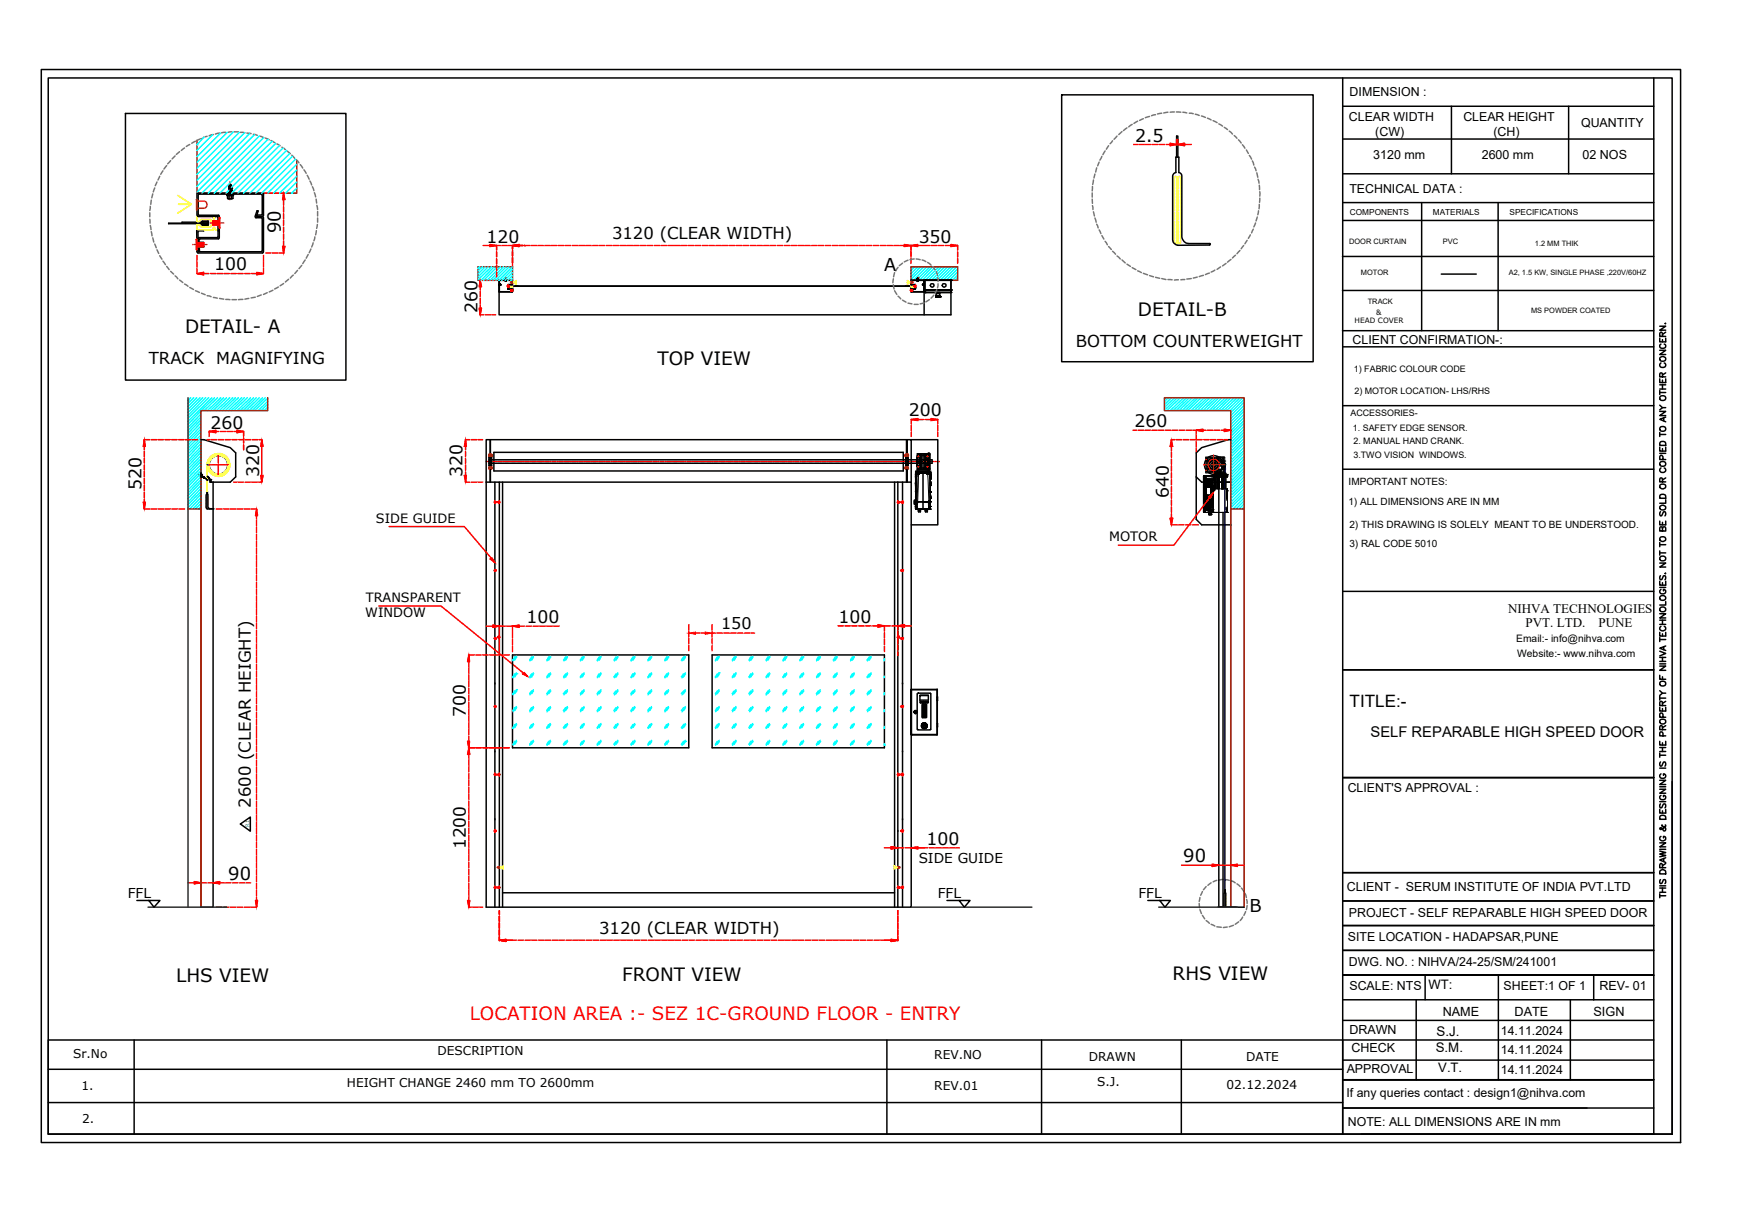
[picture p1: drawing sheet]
<svg xmlns="http://www.w3.org/2000/svg" width="297mm" height="210mm" viewBox="0 0 297 210" stroke-linecap="round" stroke-linejoin="round" font-family="sans-serif">
<defs><g id="words">
<g font-size="3.1">
<text x="47.9" y="39.8" transform="rotate(-90 47.9 39.8)">90</text>
<text x="194" y="53.9">DETAIL-B</text>
<text x="31.6" y="56.8">DETAIL- A</text>
<text x="112.1" y="62.3">TOP VIEW</text>
<text x="38.9" y="150">90</text>
<text x="201.8" y="147">90</text>
<text x="30" y="167.4">LHS VIEW</text>
<text x="106.1" y="167.3">FRONT VIEW</text>
<text x="200" y="167">RHS VIEW</text>
</g>
<text font-size="3.1" fill="#f00" x="80.1" y="173.9">LOCATION AREA :- SEZ 1C-GROUND FLOOR - ENTRY</text>
<g font-size="3">
<text x="193.6" y="24.1">2.5</text>
<text x="150.8" y="46.3">A</text>
<text x="213.1" y="155.6">B</text>
</g>
<g font-size="2.9">
<text x="82.9" y="41.4">120</text>
<text x="156.6" y="41.4">350</text>
<text x="36.5" y="46.1">100</text>
<text x="81.4" y="53.4" transform="rotate(-90 81.4 53.4)">260</text>
<text x="155" y="71">200</text>
<text x="35.9" y="73.1">260</text>
<text x="193.5" y="72.9">260</text>
<text x="24.1" y="83.6" transform="rotate(-90 24.1 83.6)">520</text>
<text x="44.2" y="81.3" transform="rotate(-90 44.2 81.3)">320</text>
<text x="78.9" y="81.3" transform="rotate(-90 78.9 81.3)">320</text>
<text x="199.3" y="84.9" transform="rotate(-90 199.3 84.9)">640</text>
<text x="89.8" y="106.3">100</text>
<text x="143" y="106.2">100</text>
<text x="79.4" y="122.3" transform="rotate(-90 79.4 122.3)">700</text>
<text x="230.1" y="120.6">TITLE:-</text>
<text x="79.4" y="144.8" transform="rotate(-90 79.4 144.8)">1200</text>
<text x="158" y="144.1">100</text>
</g>
<g font-size="2.8">
<text x="104.4" y="40.8">3120 (CLEAR WIDTH)</text>
<text x="183.4" y="59.1">BOTTOM COUNTERWEIGHT</text>
<text x="25.4" y="62.1">TRACK</text>
<text x="36.9" y="62.1">MAGNIFYING</text>
<text x="42.8" y="137.7" transform="rotate(-90 42.8 137.7)">2600 (CLEAR HEIGHT)</text>
<text x="102.2" y="159.3">3120 (CLEAR WIDTH)</text>
</g>
<text font-size="2.7" x="123" y="107.2">150</text>
<text font-size="2.5" x="233.7" y="125.6">SELF REPARABLE HIGH SPEED DOOR</text>
<g font-size="2.3">
<text x="156.6" y="147.1">SIDE GUIDE</text>
<text x="21.8" y="153.2">FFL</text>
<text x="159.9" y="153.2">FFL</text>
<text x="194.1" y="153.2">FFL</text>
<text x="244.8" y="179.4">S.M.</text>
<text x="245" y="176.6">S.J.</text>
</g>
<g font-size="2.2">
<text x="64.1" y="89.1">SIDE GUIDE</text>
<text x="189.1" y="92.3">MOTOR</text>
<text x="62.3" y="105.3">WINDOW</text>
<text x="62.4" y="102.6">TRANSPARENT</text>
<text x="257.1" y="104.6">NIHVA TECHNOLOGIES</text>
<text x="260.1" y="106.9">PVT. LTD.</text>
<text x="272.6" y="106.9">PUNE</text>
<text x="243.6" y="168.7">WT:</text>
<text x="246" y="173.2">NAME</text>
<text x="258.2" y="173.2">DATE</text>
<text x="271.7" y="173.2">SIGN</text>
<text x="245.3" y="182.8">V.T.</text>
</g>
<g font-size="2.1">
<text x="230.1" y="16.3">DIMENSION :</text>
<text x="230" y="20.7">CLEAR WIDTH</text>
<text x="234.5" y="23.2">(CW)</text>
<text x="249.5" y="20.7">CLEAR HEIGHT</text>
<text x="254.6" y="23.2">(CH)</text>
<text x="269.6" y="21.7">QUANTITY</text>
<text x="234.2" y="27.1">3120 mm</text>
<text x="252.7" y="27.1">2600 mm</text>
<text x="269.8" y="27.1">02 NOS</text>
<text x="230.1" y="33">TECHNICAL DATA :</text>
<text x="230.6" y="58.6">CLIENT CONFIRMATION-:</text>
<text x="229.8" y="135.1">CLIENT'S APPROVAL :</text>
<text x="229.7" y="151.8">CLIENT - SERUM INSTITUTE OF INDIA PVT.LTD</text>
<text x="229.8" y="160.5">SITE LOCATION - HADAPSAR,PUNE</text>
<text x="230" y="156.3">PROJECT - SELF REPARABLE HIGH SPEED DOOR</text>
<text x="230" y="164.6">DWG. NO. : NIHVA/24-25/SM/241001</text>
<text x="230.1" y="168.8">SCALE: NTS</text>
<text x="256.4" y="168.8">SHEET:1 OF 1</text>
<text x="272.7" y="168.9">REV- 01</text>
<text x="74.6" y="179.9">DESCRIPTION</text>
<text x="230.1" y="176.3">DRAWN</text>
<text x="230.4" y="179.5">CHECK</text>
<text x="255.9" y="176.4">14.11.2024</text>
<text x="255.9" y="179.7">14.11.2024</text>
<text x="12.5" y="180.5">Sr.No</text>
<text x="13.9" y="185.9">1.</text>
<text x="59.2" y="185.3">HEIGHT CHANGE 2460 mm TO 2600mm</text>
<text x="159.3" y="180.6">REV.NO</text>
<text x="159.3" y="185.8">REV.01</text>
<text x="185.6" y="180.9">DRAWN</text>
<text x="187.1" y="185.3">S.J.</text>
<text x="209.1" y="185.7">02.12.2024</text>
<text x="212.5" y="181">DATE</text>
<text x="229.6" y="182.9">APPROVAL</text>
<text x="255.9" y="183.2">14.11.2024</text>
<text x="14" y="191.6">2.</text>
<text x="229.6" y="187">If any queries contact : design1@nihva.com</text>
<text x="229.8" y="191.9">NOTE: ALL DIMENSIONS ARE IN mm</text>
</g>
<g font-size="1.8">
<text x="258.5" y="109.5">Email:- info@nihva.com</text>
<text x="258.7" y="112">Website:- www.nihva.com</text>
</g>
<g font-size="1.7">
<text x="230" y="82.8">IMPORTANT NOTES:</text>
<text x="229.9" y="86.2">1) ALL DIMENSIONS ARE IN MM</text>
<text x="230.1" y="90.1">2) THIS DRAWING IS SOLELY MEANT TO BE UNDERSTOOD.</text>
<text x="230.1" y="93.3">3) RAL CODE 5010</text>
</g>
<g font-size="1.5">
<text x="230.9" y="63.4">1) FABRIC COLOUR CODE</text>
<text x="230.3" y="70.9">ACCESSORIES-</text>
<text x="230.9" y="67.2">2) MOTOR LOCATION- LHS/RHS</text>
<text x="230.7" y="73.4">1. SAFETY EDGE SENSOR.</text>
<text x="230.8" y="75.6">2. MANUAL HAND CRANK.</text>
<text x="230.8" y="78">3.TWO VISION WINDOWS.</text>
</g>
<g font-size="1.4">
<text x="230.2" y="36.6">COMPONENTS</text>
<text x="244.3" y="36.6">MATERIALS</text>
<text x="257.4" y="36.6">SPECIFICATIONS</text>
</g>
<g font-size="1.3">
<text x="230.1" y="41.5">DOOR CURTAIN</text>
<text x="246" y="41.5">PVC</text>
<text x="261.7" y="42">1.2 MM THIK</text>
<text x="232" y="46.8">MOTOR</text>
<text x="257.3" y="46.8">A2, 1.5 KW, SINGLE PHASE ,220V/60HZ</text>
<text x="233.2" y="51.9">TRACK</text>
<text x="261.1" y="53.3">MS POWDER COATED</text>
</g>
<g font-size="1.2">
<text x="234.7" y="53.6">&amp;</text>
<text x="231" y="55.2">HEAD COVER</text>
</g>
<text font-size=".9" fill="#0f0" x="42.5" y="141" transform="rotate(-90 42.5 141)">R1</text>
</g></defs>
<!-- layer: 0 -->
<g fill="none" stroke="#767676" stroke-width=".25">
<path d="M196 19.9l-.7 .2M197 19.6l-.6 .1M198.1 19.3l-.7 .1M199.2 19.1l-.8 .2M200.3 19.1h-.8M200.6 19.1h.8M201.7 19.1l.7 .2M202.8 19.3l.7 .1M203.8 19.5l.7 .2M204.9 19.8l.6 .2M25.5 36.3v.7M25.5 37.4l.1 .7"/>
<path d="M25.6 35.2l-.1 .7M25.6 38.4l.2 .8M25.8 34.1l-.1 .7M25.8 39.5l.1 .7M26 33.1l-.1 .6M26.4 32l-.3 .7M26.8 31l-.3 .7M27.2 30.1l-.3 .6M27.8 29.1l-.4 .6M28.4 28.2l-.4 .6M29.1 27.4l-.5 .5M29.9 26.6l-.5 .5"/>
<path d="M30.6 25.9l-.5 .4M31.5 25.2l-.6 .5M32.4 24.6l-.6 .4M33.3 24.1l-.6 .3M34.3 23.6l-.7 .3M35.3 23.2l-.7 .3M36.4 22.9l-.7 .3M37.4 22.7l-.7 .2M38.5 22.6h-.7M39.6 22.5l-.7 .1M39.9 22.5h.8M41 22.6h.8"/>
<path d="M42.1 22.7l.7 .1M43.2 22.9l.7 .2M44.2 23.2l.7 .3M45.2 23.5l.7 .3M46.2 24l.6 .3M47.2 24.5l.6 .3M48.1 25.1l.6 .4M49 25.7l.5 .5M49.8 26.5l.5 .5M50.5 27.2l.5 .6M51.2 28.1l.4 .6M51.8 29l.4 .5"/>
<path d="M52.4 29.9l.3 .7M52.8 30.9l.3 .6M53.3 31.8l.2 .7M53.6 32.9l.2 .7M53.9 34l.1 .6M53.9 39.3l-.1 .7M54 35l.2 .7M54.1 38.3l-.1 .6M54.2 36.1v.7M54.2 37.2v.7M186.2 32.9v.7M186.2 34l.1 .7"/>
<path d="M186.3 31.8l-.1 .8M186.3 35.1l.1 .6M186.5 30.7l-.2 .8M186.5 36.1l.1 .7M186.7 37.2l.2 .7M186.7 29.7l-.2 .7M187 28.6l-.2 .7M187 38.2l.3 .7M187.4 27.6l-.2 .7M187.4 39.2l.3 .6M187.9 26.7l-.3 .6M188.4 25.7l-.3 .7"/>
<path d="M189 24.8l-.3 .6M189.7 24l-.4 .5M190.5 23.2l-.5 .5M191.3 22.4l-.5 .5M192.2 21.8l-.6 .5M193.1 21.2l-.6 .4M194 20.7l-.6 .3M195 20.2l-.7 .3M205.9 20.2l.6 .2M206.9 20.6l.6 .3M207.8 21.1l.7 .4M208.8 21.7l.5 .4"/>
<path d="M209.6 22.4l.6 .5M210.5 23.1l.4 .5M211.2 23.8l.4 .6M211.9 24.7l.4 .6M212.5 25.6l.4 .6M213 26.5l.4 .6M213.5 27.4l.3 .8M213.7 39.1l-.3 .6M213.9 28.5l.3 .6M214.1 38l-.3 .7M214.3 29.5l.2 .7M214.4 37l-.2 .7"/>
<path d="M214.5 30.6l.2 .6M214.6 35.9l-.1 .7M214.7 31.6l.1 .7M214.7 34.8v.8M214.8 32.7v.7M214.8 33.8v.7M26 40.6l.2 .7M26.4 41.6l.2 .6M26.8 42.6l.3 .6M27.2 43.6l.4 .6M27.8 44.5l.4 .6M28.4 45.4l.4 .6"/>
<path d="M29.1 46.3l.5 .4M29.9 47l.4 .5M30.6 47.8l.6 .4M31.5 48.4l.6 .4M32.4 49l.6 .4M33.3 49.6l.7 .3M34.3 50l.7 .2M35.3 50.4l.7 .2M36.4 50.7l.7 .1M37.4 50.9l.8 .1M38.5 51.1h.7M39.6 51.1h.7"/>
<path d="M41.4 51.1h-.7M42.4 50.9l-.6 .1M43.5 50.7l-.7 .1M44.5 50.3l-.6 .2M45.6 49.9l-.7 .3M46.5 49.5l-.6 .3M47.5 48.9l-.7 .4M48.4 48.3l-.6 .4M49.2 47.6l-.5 .5M50 46.9l-.5 .5M50.7 46.1l-.4 .6M51.4 45.3l-.4 .5"/>
<path d="M52 44.3l-.4 .7M52.5 43.4l-.3 .6M53 42.5l-.3 .6M53.4 41.4l-.3 .7M53.7 40.4l-.2 .7M152.3 47.5l-.1 .7M152.3 48.6l.2 .7M152.5 46.5l-.1 .7M152.5 49.6l.4 .6M153.1 45.6l-.3 .6M153.1 50.5l.5 .5M153.9 44.9l-.6 .4"/>
<path d="M153.9 51.2l.6 .3M154.8 44.4l-.6 .3M154.8 51.7l.7 .1M155.9 44.2l-.7 .1M155.9 51.9h.7M156.2 44.2l.7 .1M157.2 44.3l.7 .3M157.6 51.6l-.7 .2M158.2 44.7l.6 .5M158.5 51.1l-.6 .4M159 45.5l.4 .6M159.2 50.3l-.4 .5"/>
<path d="M159.6 46.4l.3 .6M159.7 49.4l-.3 .6M159.9 47.3v.7M159.9 48.4v.7M187.9 40.2l.3 .6M188.4 41.1l.4 .6M189 42l.5 .5M189.7 42.8l.5 .5M190.5 43.6l.5 .6M191.3 44.3l.6 .5M192.2 45l.6 .4M193.1 45.6l.6 .4"/>
<path d="M194 46.2l.6 .3M195 46.6l.7 .3M196 47l.7 .2M197 47.3l.8 .2M198.1 47.5l.7 .2M199.2 47.7h.7M200.9 47.7l-.6 .1M202 47.7h-.6M203.1 47.5l-.7 .1M204.1 47.2l-.6 .2M205.2 46.9l-.7 .3M206.2 46.6l-.7 .2"/>
<path d="M207.2 46.1l-.7 .3M208.1 45.5l-.6 .4M209.1 44.9l-.6 .4M209.9 44.2l-.6 .5M210.7 43.5l-.5 .5M211.4 42.7l-.5 .6M212.1 41.9l-.5 .5M212.7 41l-.4 .6M213.2 40l-.3 .6M204.5 154.1v.7M204.6 153l-.1 .7M204.6 155.1l.3 .7"/>
<path d="M205 152l-.3 .7M205 156.1l.4 .6M205.7 151.2l-.5 .5M205.7 157l.5 .4M206.5 150.5l-.5 .5M206.5 157.6l.7 .3M207.5 150.1l-.6 .3M207.5 158l.8 .1M208.6 149.9l-.8 .2M208.9 150l.7 .1M209.3 158.1l-.7 .1M210 150.2l.6 .3"/>
<path d="M210.3 157.8l-.7 .2M210.9 150.7l.6 .5M211.2 157.2l-.6 .4M211.7 151.4l.4 .6M211.9 156.4l-.4 .6M212.3 152.3l.2 .7M212.4 155.4l-.3 .7M212.6 153.4l.1 .7M212.7 154.4l-.2 .7"/>
</g>
<g fill="none" stroke="#000" stroke-width=".25">
<path d="M7 11.9h279.6v182.9h-279.6zM8.2 13.3h276.9v180.1h-276.9zM21.4 19.3h37.6v45.5h-37.6zM181 16.2h42.9v45.5h-42.9zM229 13.3v180.1h53v-180.1M229 18.1h53M247.5 18.1v11.5M267.5 18.1v11.5M33.6 39.2h1.1v.2h-.8l-.1 .1v3.3l.1 .1h10.6l.2-.1v-5.5l-.2-.2h-.9l-.1-.2 .3-1h.2l-.2 .9 .1 .2h.9l.1 .1v6h-11.1l-.2-.2zM33.6 33l11.2-.1 .1 .2v3.6l-.1 .2h-1v-.2h.7l.2-.2v-3.2l-.2-.2h-10.6l-.1 3.6h3.6v3.8l-.1 .2-3.3 .1v2h-.2v-2.2l3.4-.1v-3.6h-3.4l-.2-.2zM34.3 37.9l.2-.2h1v.7h-1l-.2-.3M34.5 38.1l.1 .2h.8v-.5h-.8v.1h-3.6v.2h-2.2h6.6"/>
<path d="M34.5 37.9h.9M37.2 39.4h.1M38.7 33.1h1.1v.2l-1.1 .1zM38.8 33.4v.4l.1 .1h.8v-.5M39 31.6l.2-.3 .3 .3v.3M39 31.6v1.5M39 33.4v.5M39 31.6l.5 .3M39 31.8l.5 .2M39 31.8l.5 .3M39 31.9l.5 .4M39 32l.5 .3"/>
<path d="M39 32.1l.5 .3M39 32.2l.5 .3M39 32.3l.5 .3M39 32.4l.5 .3M39 32.5l.5 .3M39 32.6l.5 .3M39 32.7l.5 .3M39 32.8l.5 .3M39 32.9l.4 .2M39 33l.3 .1M39 33.1h.1M39.1 31.5l.3 .3"/>
<path d="M39.2 31.5h.1M39.2 31.3l.3 .5-.5-.2M39.4 31.6l-.3-.1 .3 .2M39.5 32.8h.1M39.5 32.7h.1M39.5 32.5h.1M39.5 32.1h.1M39.5 32h.1M39.5 31.9v1.2M39.5 33.1v.8M200.5 26.8h.5v2.6a.59 .59 0 0 1 .5 .6v10.4a1.24 1.24 0 0 0 1.2 1.1l3.7 .1-.1 .2h-5.5a1.05 1.05 0 0 1-.8-.9v-10.9l.2-.4 .3-.2zM200.6 26.8v-3.6h.2v3.6"/>
<path d="M229 29.6h53M229 23.7h53M229 34.5h53M229 37.6h53M242.4 34.5v21.9M255.5 34.5v21.9M33.6 41.3h1.1v.8h-1.1zM33.6 42h1.1M33.6 41.4h1.1M33.7 41.4v.6M33.8 40.7h.1M33.9 40.9h.1"/>
<path d="M85.1 47.8v5.9h77.1v-5.9M85.1 47.8v.8M85.1 47.8h2.3v.7l-.8 .1v.7h.7M85.1 48.6h.2M85.3 48.5v-.1l.1 .2h-.3v1.1h2.2v-.7l-.2 .1 .3-.1v.7l-2.3 .1v-1.2M85.3 48.5v.1M85.3 48.5h-.2v-.7h2.2v.7l-.7 .1v.7h.7v.4v-.4M86.2 47.8v.2h.1M86.2 47.8h.1M86.2 47.7h.1M86.2 47.6h.1zM86.2 47.4v.1h.1"/>
<path d="M86.2 47.5h.1M86.3 47.8v.2v-.2M86.3 47.5l-.1-.1v.6M86.3 47.5l-.1 .1 .1-.1M86.3 47.7l-.1 .1zM86.3 47.8h.1M86.3 47.5v.3M86.6 49.1h.1M87 48.7h.2zM87 48.7h.1M87 48.8h68.7M87 48.8h.2"/>
<path d="M87.1 49.4h.3h-.3v.2h.3h-.3M87.2 48.8h.1M87.2 48.8l-.2 .1 .2-.1M87.2 48.8h1.1M87.3 49.3h.1M87.4 49.4v.2M87.9 48.8h.1M87.9 48.8h66.9M154.8 48.8h.1M155.3 49.4v.2M155.4 49.3l.7-.1v-.6l-.8-.1 .1-.7h2.2v5.9M155.4 49.3h.1"/>
<path d="M155.4 49.4h.1M155.5 48.8h.1M155.5 48.8l.2 .1-.2-.1M155.5 48.7l.2 .1zM155.5 48.8h-1.1M155.5 48.8h.2M155.6 49.4h-.3h.3v.2h-.3h.3M155.7 48.7h.1M156.1 49.1h.1M156.4 47.8h.2v.2h-.2M156.4 47.8v.2v-.2M156.4 47.8h.2"/>
<path d="M156.4 47.5h.1v.5M156.4 47.5l.1 .1-.1-.1M156.4 47.7l.1 .1zM156.4 47.8h.1M156.4 47.5h.1h-.1M156.4 47.5v.3M156.5 47.4v.1M156.5 47.5h.1M156.5 47.7h.1M156.5 47.6l-.1 .1M156.6 47.8h.1M157.4 48.6h.1"/>
<path d="M157.4 48.6v-.2l-.1 .2h.3v1.1h-2.2v-.7l.2 .1h-.3v.6l2.3 .1-.1-1.2M157.4 48.4h.1M157.5 48.6l-.1-.1h.2v-.7h-2.2v.7h.7v.8h-.7v.4v-.4M157.6 48.5l-.1 .1M157.7 47.8h4.5h-4.5M157.7 49.4h.1M157.7 49.4h4.5zM157.7 49.5h.1M157.7 49.5h4.5M157.7 49.9h.1M157.7 49.9h4.5zM157.7 47.8h.1"/>
<path d="M157.7 49.4v.1M157.7 47.8v2.1M157.8 49.4v.1M158 49.4h.1M158.1 49.4h3.8M158.1 49.4v.1M158.1 49.4h.1M158.7 48.4a.32 .32 0 0 1 .5 .1 .32 .32 0 0 1-.3 .5l-.3-.3zM159.6 50.5h.7M159.6 50.6h.1M159.6 50.5h.1M159.6 50.6h.2"/>
<path d="M159.6 49.9h.1M159.6 50.5h.6M159.7 49.9v.1h.5v-.1h-.6h.6M159.7 50.6h.1M159.8 50.6h-.2h.6h-.1M159.8 50.6h.1M159.9 50.6h.1M159.9 50.5h.1M160 50.6h.1M160 50.5h.1M160.1 50.6h.1M160.2 50.6h.1"/>
<path d="M160.2 50.5h.1M160.3 50.5l-.7 .1v-.1a.33 .33 0 0 1 0-.4 .33 .33 0 0 1 .5-.1h.1l.1 .6M160.3 50.5l-.1 .1M160.3 50.6h.1M160.8 48.4a.33 .33 0 0 1 .5 .1 .33 .33 0 0 1-.3 .5l-.3-.3zM161.9 49.4v.1M161.9 49.4h.1M162.2 49.4h.1M162.2 47.8h.1M162.2 49.9h.1M228.9 43.7h53.1M228.9 49.5h53.1"/>
<path d="M228.9 56.4h53.1M229 59.1h53M245.8 46.7h5.9M283 59.7h1l-1 .8h1M283 57.7v.6h1v-.6M283 55.6h1l-1 .7h1M283.2 58.7a.38 .38 0 0 0-.2 .4 .38 .38 0 0 0 .4 .3h.2a.37 .37 0 0 0 .4-.3 .37 .37 0 0 0-.2-.4M283.5 57.4l-.1-.6-.2-.2-.2 .3v.5h1M283.5 57.9v.4M283.9 55.2h.1M284 56.6l-.5 .4M34.3 75.2v79.5h2v-72.5"/>
<path d="M34.3 75h.5l4.5 1.3 .9 .9v4.1l-.9 .9h-3.4M83.4 78.4h75.5v.6h-75.5M83.6 77.4l.1 .5-.3 .1v1.4l.2 .1M83.6 75v7.2M83.7 77.9l.1 .1v1.4l-.1 .1-.1 .5M83.7 79.8h.1M84.2 77.1h69.8v3.2h-69.8zM154.5 79.8h.1M154.6 77.9l-.2 .1v1.4l.2 .1M154.6 75v7.2M154.7 77.4h-.1v.5l.3 .1v1.4l-.2 .1M154.7 75v7.2"/>
<path d="M155.4 75h4.5v14.5h-4.5M229 69.2h53M283 76.2v.7h1v-.7M283 70.1h1l-1 .8h1M283 64.6v.6h1v-.6M283 66.6v.7M283 73.7v.7M283 77.3h1M283 74.1h1M283 69.1l.5 .4M283 66.9h1M283 66.3h1"/>
<path d="M283 65.6h1M283.1 61a.52 .52 0 0 1 .6-.2 .52 .52 0 0 1 .3 .6 .5 .5 0 0 1-.7 .2 .5 .5 0 0 1-.2-.6zM283.1 78.8a.52 .52 0 0 1 .6-.1 .52 .52 0 0 1 .3 .6 .5 .5 0 0 1-.7 .2 .5 .5 0 0 1-.2-.7zM283.1 75.4h.8l.1 .5h-1zM283.1 72.8a.52 .52 0 0 1 .6 0 .52 .52 0 0 1 .3 .5 .5 .5 0 0 1-.7 .2 .5 .5 0 0 1-.2-.7zM283.1 67.6a.52 .52 0 0 1 .6-.1 .52 .52 0 0 1 .3 .6 .5 .5 0 0 1-.7 .2 .5 .5 0 0 1-.2-.7zM283.2 79.8a.4 .4 0 0 0-.2 .4 .4 .4 0 0 0 .4 .4 .45 .45 0 0 0 .5-.2 .45 .45 0 0 0 0-.6h-.1M283.2 61.9a.4 .4 0 0 0-.2 .4 .4 .4 0 0 0 .4 .4 .45 .45 0 0 0 .5-.2 .45 .45 0 0 0 0-.6h-.1M283.5 64.3l-.1-.6-.3-.1-.1 .7h1M283.5 64.8v.4M283.5 65.6v.7M283.5 76.5v.4"/>
<path d="M283.6 78.4v-.5l-.2-.3h-.2l-.2 .3v.5h1M283.7 71.2v.6M284 71.1l-1 .4 1 .4M284 69.5h-.5l-.5 .4M284 63.6l-.5 .3M34 81l.3 .1M34 81h.5M34.1 81h.1M34.1 81l.1 .1M34.2 81h.1M34.3 81h.1M34.3 81v.1"/>
<path d="M34.3 80.9h.1M34.3 80.9l.1 .3M34.4 80.9l.1 .2M34.4 81.1v.1M34.4 81.4h.1M34.4 81.3h.1M34.4 81.3l-.1-.6v.6l.5 .1M34.4 80.9v.3M34.4 81.3h.4M34.7 81.4l.4 .2 .3 .2zM34.8 81.3h-.4h.4v.2l-.1-.1h-.3h.4M34.8 81.3v.1"/>
<path d="M34.8 81.4h.1M34.8 81.5h.1M35.3 83.8l.1 .5v2.2l.3 .2 .7 .1h-1.1l-.1-.2v-2.2l.1-.1zM35.4 81.8h.1M35.4 81.2l.3 .2 .1 .4zM35.7 81.8v.1h.2v.3M35.7 81.8h.1M35.8 81.8h.1M35.9 81.8v.4v-.4M35.9 82.2h.1M35.9 81.8h.1M82.9 82.2h2.2v72.5"/>
<path d="M82.9 82.2v-7.2h72.5v7.2M82.9 82.2v72.5h70.2M84.4 82.2v72.5M84.9 85.6v.1h.2M85.1 85.6h-.2h.2M85.1 85.7h.1M85.1 85.6v.1h-.2M85.1 85.6v.1M85.1 82.2h68M85.7 82.2v72.5M152.5 82.2v72.5M153.1 82.2h2.3v72.5h-2.3"/>
<path d="M153.1 85.6h.2l-.2 .1h.2M153.1 82.2v72.5M153.1 85.6v.1M153.3 85.6v.1h-.2M153.9 82.2v72.5M154.6 80h.1M204 81.3l.9 .9h5v-7.2h-.5l-4.5 1.3-.9 .9v11.4l.9 .9h5M207.8 82.2h2.1v72.5h-2.1zM208.5 87.4v67.3h2.3M229 80h53M283 99.1v.7h1v-.7M283 96h1l-1 .7h1"/>
<path d="M283 88.9v.6h1v-.6M283 92.5v.7M283 93.9v.8M283 94.3h1M283 92.9h1M283.1 95a.49 .49 0 0 1 .6-.2 .49 .49 0 0 1 .2 .7 .51 .51 0 0 1-.6 .1 .51 .51 0 0 1-.2-.6zM283.1 86.4a.52 .52 0 0 1 .6-.2 .52 .52 0 0 1 .3 .5 .5 .5 0 0 1-.7 .3 .5 .5 0 0 1-.2-.6zM283.1 84.5a.56 .56 0 0 1 .6-.2 .56 .56 0 0 1 .3 .7h-1zM283.1 82.7a.49 .49 0 0 1 .6-.1 .49 .49 0 0 1 .2 .6 .51 .51 0 0 1-.6 .1 .51 .51 0 0 1-.2-.6zM283.1 98.2l-.1 .2 .1 .4h.3l.3-.6h.2l.1 .2-.1 .4M283.1 91.6a.52 .52 0 0 1 .6 0 .52 .52 0 0 1 .3 .5 .49 .49 0 0 1-.7 .2 .49 .49 0 0 1-.2-.7zM283.1 87.2l-.1 .3 .1 .5 .3-.1 .3-.7h.2l.1 .3-.1 .5"/>
<path d="M283.5 90.1l.2-.3 .2 .1 .1 .2v.5h-1l.1-.7h.3l.1 .7M283.5 82.2l-.1-.6-.3-.1-.1 .7h1M283.5 89.1v.4M283.5 99.4v.4M284 97.7v.1zM284 85.2v.6h-1M284 81.5l-.5 .3M84.9 108.5v.2h.2M85.1 108.5h-.2h.2M85.1 108.7h.1M85.1 108.5v.2h-.2M85.1 108.5v.2"/>
<path d="M87.4 111.7h30v15.8h-30zM121.4 111.7h29.4v15.8h-29.4zM153.1 108.5v.2M153.3 108.5h-.2h.2v.2h-.2h.2M155.4 117.6v7.7zM155.4 117.6h4.4M155.4 117.6v7.7M156.4 118.3l1.7-.1a.39 .39 0 0 1 .6 .2v5.8a.41 .41 0 0 1-.6 .3h-1.1a.49 .49 0 0 1-.6-.2 .49 .49 0 0 1 0-.6zM156.9 118.6h1.4h-1.4v.8M156.9 119.7l1.4-.1v.2l-.1 .1-.2-.1h-.1l-.1 .1-.1-.1-.2 .1-.3-.1-.3 .1zM156.9 119.7l.2-.1v.2h-.2zM157.2 119.8h-.1"/>
<path d="M157.3 119.7l.2-.1v.2h-.1zM158.1 119.7h.2v.1h-.2zM158.3 118.6v.8h-1.4M159.8 117.6v7.7M159.8 118.9v.1M159.8 119.3v.1M159.8 117.6h.1M159.8 118.8v.7M229 114.2h53M229 100.8h53M283 115.1v.7h1M283 113.6h1l-1 .7h1"/>
<path d="M283 111l1 .4-1 .4M283 107.8v.7h1v-.7M283 104.6h1l-1 .8h1M283 108.7v.7M283 118.7v.7M283 119h1M283 117.8l.5 .4M283 113.2h1M283 112.8h1M283 112.1h1M283 109.1h1M283 106.5h1"/>
<path d="M283 105.7h1M283 100.2h1M283.1 103.7a.49 .49 0 0 1 .6-.2 .49 .49 0 0 1 .2 .7 .51 .51 0 0 1-.6 .1 .51 .51 0 0 1-.2-.6zM283.1 101.8a.49 .49 0 0 1 .6-.2 .49 .49 0 0 1 .2 .7 .51 .51 0 0 1-.6 .1 .51 .51 0 0 1-.2-.6zM283.1 116.2a.52 .52 0 0 1 .6 0 .52 .52 0 0 1 .3 .6 .5 .5 0 0 1-.7 .2 .5 .5 0 0 1-.2-.8zM283.2 106.8a.4 .4 0 0 0-.2 .5 .4 .4 0 0 0 .4 .3 .45 .45 0 0 0 .5-.2 .45 .45 0 0 0 0-.6h-.1M283.2 100.5a.4 .4 0 0 0-.2 .4 .4 .4 0 0 0 .4 .4h.2a.38 .38 0 0 0 .4-.4 .38 .38 0 0 0-.4-.4v.3M283.5 105.7v.8M283.5 108.1v.4M283.5 112.1v.7M283.5 115.4v.4M283.7 110.3v.5"/>
<path d="M284 118.2h-.5l-.5 .4M284 110.2l-1 .3 1 .4M284 102.6v.6h-1M284 119.6l-.5 .3M155.4 124.7v.2M155.4 125.3h4.4zM155.4 125.3h.1M155.4 124.8h.1M155.9 121.3h.4M155.9 121.5l.2 .1 .2-.1M155.9 121.2a.27 .27 0 0 1 .4 0 .27 .27 0 0 1 0 .4l-.2 .1-.2-.1v-.2l.2 .3 .2-.3-.1-.2h-.2l-.1 .2zM156 121.3h.2v.2h-.2z"/>
<path d="M156 121.4l.2 .1zM157.2 123.6l.2 .6-.2-.2zM157.2 123.5l.1 .1zM157.2 120.1h.8v2.2l-.1 .1-.7-.1zM157.2 123.8h.1M157.2 123.9h.1M157.2 123.7h.1M157.2 123.6v.1M157.2 123.6h.1M157.2 123.8v.1M157.2 123.7v.1M157.3 122.1a.34 .34 0 0 0 .6 0"/>
<path d="M157.3 123.4l.1 .1v-.1l-.1 .1zM157.3 123.9l.1 .2M157.3 123.6h.1M157.3 123.5h.1M157.3 124h.1M157.3 123.9h.1M157.3 123.9v.1M157.3 123.5v.1M157.4 120.1l.5 .1-.1 2.1h-.4l-.1-.1zM157.4 123.4l.1-.1v.1zM157.4 123.6a.26 .26 0 0 1 .3-.1 .26 .26 0 0 1 .1 .3 .23 .23 0 0 0-.2-.3 .23 .23 0 0 0-.2 .3zM157.4 124h.1"/>
<path d="M157.4 123.5h.1M157.4 123.7a.25 .25 0 0 1 .3-.2 .25 .25 0 0 1 .1 .4l-.2 .1zM157.4 124v.1M157.4 123.6a.27 .27 0 0 1 .4 .1 .27 .27 0 0 1-.2 .3l-.3-.2zM157.4 124.1h.1M157.5 120.7v.1zM157.5 121.7v.1zM157.5 120.4l.1-.2 .1 .2M157.5 123.3v.1zM157.5 124.1v.1zM157.5 124.1h.1M157.5 123.4h.1"/>
<path d="M157.5 123.4l-.1 .1M157.5 120.4l.2 .1M157.5 121.2h.1M157.5 120.7h.1M157.5 123.3h.1M157.5 124.1l.1 .1zM157.5 122v-.2h.2v.2M157.5 121.7h.2zM157.5 121.2h.2zM157.5 120.5v-.2l.2 .1v.1M157.5 123.3l.2 .1zM157.5 121.9v.2l.2-.1v-.1"/>
<path d="M157.6 120.7l.1 .1zM157.6 121h.1l.1 .2-.1-.2zM157.6 121.7l.1 .1zM157.6 121.7h.1M157.6 121.7h.1zM157.6 124.1l.1 .1zM157.6 123.4h.1M157.7 120.7v.1zM157.7 121.7v.1zM157.7 123.4h.1M157.7 120.4v.1M157.7 121.2h.1"/>
<path d="M157.7 123.3v.1zM157.7 124.1v.1zM157.7 124.1h.1M157.7 121.8h.1M157.7 123.3l.1 .1zM157.7 123.4l.1 .1M157.8 123.5h.1M157.8 124.1h.1M157.9 123.5h.1M157.8 124h.1M157.8 124v.1M157.9 123.6h.1a.42 .42 0 0 1-.2 .6l.2-.3z"/>
<path d="M157.9 123.5h.1zM157.9 123.8h.1M157.9 123.9l-.1 .2M157.9 123.6h.1M157.9 123.9h.1M157.9 124h-.1M157.9 124h.1M157.9 123.5v.1M157.9 123.9v.1M158 123.6v.1M158 123.7h.1M158 123.8h.1"/>
<path d="M158 123.9h.1M158 123.6h.1M158 123.9h-.1M158 123.7v.2M159.8 125.3h.1M159.8 123.4v.6M282 132.6h-53h53M283 138v.6h1v-.6M283 134.6h1l-1 .7h1M283 133.1h1l-1 .7h1M283 126.4v.6h1v-.6M283 120.6v.6h1v-.6"/>
<path d="M283 128.4v.7M283 136.7h1M283 134.2h1M283 131h1M283 128.8h1M283 128.1h1M283 127.5h1M283.1 139.2a.56 .56 0 0 1 .6-.1 .56 .56 0 0 1 .3 .6h-1zM283.1 137.1l-.1 .2 .1 .5 .3-.1 .2-.6h.3l.1 .2-.1 .5M283.1 129.9l-.1 .3 .1 .4h.3l.3-.7h.2l.1 .3-.1 .4M283.1 122.7a.52 .52 0 0 1 .6 0 .52 .52 0 0 1 .3 .5 .5 .5 0 0 1-.7 .2 .5 .5 0 0 1-.2-.7zM283.2 135.6a.38 .38 0 0 0-.2 .5 .38 .38 0 0 0 .4 .3h.2a.36 .36 0 0 0 .4-.4 .36 .36 0 0 0-.4-.4v.2"/>
<path d="M283.2 132a.4 .4 0 0 0-.2 .4 .4 .4 0 0 0 .4 .3h.2a.38 .38 0 0 0 .4-.4 .38 .38 0 0 0-.4-.3v.2M283.5 124.4l-.1-.6h-.3l-.1 .6h1M283.5 120.3l-.1-.6-.2-.1-.2 .2v.5h1M283.5 120.8v.4M283.5 126.7v.3M283.5 127.5v.6M283.5 138.3v.3M283.6 125.5l-.1-.6-.4-.1-.1 .7h1M283.6 122.3l-.1-.6-.4-.1-.1 .7h1M284 123.7l-.5 .4M285.1 133.3v60.1h-53M23.3 153.5h4l-1 1.2-.9-1.2"/>
<path d="M41 140.5l1.7-1.2v2.4zM85.7 152.2h66.8M161.5 153.5h3.9l-1 1.2-.9-1.2M195.7 153.5h3.9l-1 1.2-.8-1.2M208.8 151.7l.2 .6v2.3l-.2 .1h-1.1l1-.1v-2.2l.1-.2zM209.9 154.7h2.2M229 148.8h53M229 153.6h53M229 157.8h53M283 145.1l1 .3-1 .2 1 .3-1 .2M283 143.7h1l-1 .7h1M283 152.7h1"/>
<path d="M283 152.4v.7M283 152.1h1M283 151.4h1M283 151h1M283 144.8h1M283.1 148.5a.55 .55 0 0 1 .5-.2 .55 .55 0 0 1 .4 .4v.3h-1zM283.1 150l-.1 .2 .1 .5 .3-.1 .2-.6h.3l.1 .2-.1 .5M283.2 142.6a.4 .4 0 0 0-.2 .5 .4 .4 0 0 0 .4 .3 .45 .45 0 0 0 .5-.2 .45 .45 0 0 0 0-.5l-.3-.1v.3M283.4 140.7v.1a.61 .61 0 0 1 .5 .8h-.3l-.4-.5-.1 .1v.2a1.02 1.02 0 0 0 .9-.7h-.1M283.5 148l-.1-.6-.2-.2-.2 .3v.5h1M283.5 151.4v.7M283.7 146.4v.5"/>
<path d="M284 146.3l-1 .3 1 .5M284 147.2l-.5 .4M8.2 177.3h220.8v16.1h-220.8zM22.9 177.3v16.1M151.2 177.3v16.1M177.6 177.3v16.1M201.4 177.3v16.1M229 162.1h53M229 170.5h53M229 177.3h53M229 174h53M241.5 170.5v13.6"/>
<path d="M243 166.3v4.2M255.5 166.3v17.8M267.8 170.5v13.6M271.8 166.3v4.2M282 166.3h-53h53M8.2 182.3h220.8M8.2 188h220.8M229 188.9h53M229 180.8h53M282 184.1h-53h53"/>
<circle cx="37.3" cy="79.3" r="1.6"/>
<circle cx="207" cy="79.3" r="1.6"/>
<circle cx="157.8" cy="119.7" r=".09"/>
<circle cx="157.6" cy="120.4" r=".17"/>
<circle cx="157.6" cy="121.2" r=".17"/>
<circle cx="157.6" cy="122" r=".21"/>
<circle cx="157.6" cy="122" r=".19"/>
<circle cx="157.6" cy="120.4" r=".19"/>
<circle cx="157.6" cy="120.4" r=".2"/>
<circle cx="157.6" cy="123.7" r=".49"/>
<circle cx="157.6" cy="121.2" r=".2"/>
<circle cx="157.6" cy="121.2" r=".24"/>
</g>
<g fill="none" stroke="#f00" stroke-width=".25">
<path d="M36.4 37.7l-.1 .7h1M36.5 37.7l-.1 .7M36.6 37.7l-.1 .7M36.7 37.7v.7M36.8 37.7v.7M37 37.7l-.1 .7M37.1 37.7l-.1 .7M37.1 37.7v.7M37.3 37.7l.1 .7M37.4 38.4h.1M37.4 37.1h.1l-.1 1.8zM37.4 37.7h-1.1v.7h.1"/>
<path d="M37.4 37.7v.7M39.2 30.9h.1M39.2 31h.1M39.2 31v.4M39.2 31.5h.1M39.2 31.6v.3M39.2 32h.1M39.2 32.1v.4M39.2 32.5h.1M39.2 32.6h.1M39.2 32.6v.4M39.2 33.1h.1"/>
<path d="M39.2 33.1v.4M39.2 33.6h.1M39.2 33.7h.1M39.2 33.7v.3M39.2 34.1h.1M39.2 34.2h.1M45.3 32.9h3.1M48.2 34l.2-1.1 .2 1.1M48.4 34v1M48.4 35.2v1M48.4 36.4v.9M48.4 37.5v1"/>
<path d="M48.4 38.7v1M48.4 39.9v1M193.3 24.6h.6M194.2 24.6h.9M195.3 24.6h1M196.5 24.6h1M197.7 24.6h.9M198.9 24.6h.6M199.5 24.4l1.1 .2-1.1 .2M200.6 23.7v1M200.6 24.6h.2M200.8 23.7v1"/>
<path d="M202 24.4l-1.2 .2 1.2 .2M202 24.6h1.1M33.5 40.9l.1-.1-.1 1.8zM33.6 42h.1M33.6 43.6v.8M33.6 44.6v1M33.6 45.8v.9M33.6 42v-.6h1.1v.6h-.1M33.7 41.4l.1 .6h-.2M33.8 41.4v.6M33.9 41.4l.1 .6M34.1 41.4v.6"/>
<path d="M34.1 41.4l.1 .6M34.3 41.4v.6M34.4 41.4v.6M34.5 41.4v.6M34.6 41.4l.1 .6h-.9M34.6 41.4h.1M34.7 46.4l-1.1 .3 1.1 .2M34.7 46.7h.9M35.9 46.7h.9M37 46.7h1M38.2 46.7h.9M39.4 46.7h.9"/>
<path d="M40.5 46.7h1M41.7 46.7h.9M42.9 46.7h.9M43.8 46.4l1.1 .3-1.1 .2M44.9 43.6v.8M44.9 44.6v1M44.9 45.8v.9M45.3 43.1h.9M46.4 43.1h.9M47.6 43.1h.8M48.2 42l.2 1.1 .2-1.1M48.4 41.1v.9"/>
<path d="M81.7 48.9l.2-1.1 .2 1.1M81.7 52.5l.2 1.2 .2-1.2M81.8 47.8h.6M81.8 53.7h.7M81.9 48.9v.5M81.9 49.7v.9M81.9 50.8v1M81.9 52v.5M82.4 41.9h1.1M82.6 47.8h1M82.7 53.7h1M83.5 41.7l1.2 .2-1.2 .1"/>
<path d="M83.8 47.8h.6M83.9 53.7h.6M84.7 42.9v.9M84.7 44.1v.9M84.7 45.2v.9M84.7 46.4v.8M85.3 41.9h-.6v.8M85.6 41.9h.9M86.2 47.3v.1M86.2 47.4h.1M86.2 47.5h.1M86.2 47.6v.3"/>
<path d="M86.2 48h.1M86.6 48.6v.4zM86.6 48.9v-.2v.2h.2M86.6 48.9v-.2h.2v.2M86.6 48.9h.1M86.7 48.7v.2v-.2l.1 .2M86.7 41.9h.7v3M86.8 48.9h.1M87.1 49.6h.2v-.2v.2M87.1 49.6h.1M87.2 49.4l-.1 .2M87.2 49.4h.2v.2"/>
<path d="M87.2 49.6v-.2v.2M87.4 49.4v.3zM87.4 45v.6M88.5 41.7l-1.1 .2 1.1 .1M88.5 41.9h1.8M90.5 41.9h1M91.7 41.9h.9M92.9 41.9h.9M94 41.9h1M95.2 41.9h1M96.4 41.9h.9M97.6 41.9h.9"/>
<path d="M98.7 41.9h1M99.9 41.9h.9M101.1 41.9h.9M102.2 41.9h.9M103.4 41.9h.9M104.5 41.9h1M105.7 41.9h1M106.9 41.9h.9M108 41.9h1M109.2 41.9h1M110.4 41.9h.9M111.6 41.9h.9"/>
<path d="M112.7 41.9h.9M113.9 41.9h.9M115 41.9h1M116.2 41.9h1M117.4 41.9h.9M118.5 41.9h1M119.7 41.9h1M120.9 41.9h.9M122.1 41.9h.9M123.2 41.9h.9M124.4 41.9h.9M125.6 41.9h.9"/>
<path d="M126.7 41.9h.9M127.9 41.9h.9M129 41.9h1M130.2 41.9h1M131.4 41.9h.9M132.6 41.9h.9M133.7 41.9h1M134.9 41.9h.9M136.1 41.9h.9M137.2 41.9h.9M138.4 41.9h.9M139.5 41.9h1"/>
<path d="M140.7 41.9h1M141.9 41.9h.9M143.1 41.9h.9M144.2 41.9h1M145.4 41.9h.9M146.6 41.9h.9M147.7 41.9h.9M148.9 41.9h.9M150.1 41.9h.9M151.2 41.9h1M152.4 41.9h.9M153.6 41.9h.6"/>
<path d="M154.2 41.7l1.1 .2-1.1 .1M155.3 49.4v.3zM155.3 49.6l.1-.2v.2h.2M155.3 49.6v-.2h.3v.2M155.3 49.6h.1M155.3 41.9v.8M155.3 42.8v1.1M155.3 44.1v.8M155.4 49.6v-.2v.2M155.5 49.4v.2v-.2l.1 .2M155.5 49.6h.1M155.9 48.7v.2"/>
<path d="M155.9 48.7h.2v.2v-.2M155.9 48.7h.1M156 48.7v.2v-.2M156.1 48.7v.2h-.2M156.1 48.7h.1M156.1 48.6v.4zM156.5 41.7l-1.2 .2 1.2 .1M156.5 47.3h.1M156.5 47.4h.1M156.5 47.5h.1M156.5 47.5v.4M156.5 47.9h.1"/>
<path d="M156.5 48h.1M156.5 41.9h1M157.7 41.9h.9M158.8 41.9h1M160 41.9h.9M161.2 41.9h1M162.2 41.7l1.1 .2-1.1 .1M163.3 41.9v.8M163.3 42.9v1M163.3 44.1v.8M24.4 76.1l.2-1.1 .2 1.1M24.6 75h.9"/>
<path d="M24.6 76.1v.6M24.6 76.9v1M24.6 78.1v.9M24.6 79.2v1M25.8 75h.9M26.9 75h1M28.1 75h1M29.3 75h.9M30.5 75h.9M31.6 75h.9M32.8 75h.9M35.3 75h.5"/>
<path d="M35.6 79.2h.3M35.7 73.5v.9M35.9 79.2h.1M36 79.2h.1M36 75h.9M36.1 79.2h.5M36.7 79.2h.1M36.8 79.2h.1M36.8 73.4l-1.1 .2 1.1 .2M36.8 73.6h.5M36.9 79.2h.1M37.1 79.2h.3"/>
<path d="M37.2 75h.9M37.2 80v.5M37.2 79.8v.1M37.2 79.8h.1M37.2 79.6v.1M37.2 79h.1M37.2 78.8v.1M37.2 78.8h.1M37.2 78.2v.5M37.2 78.1h.1M37.2 78v.1M37.2 78h.1"/>
<path d="M37.2 77.6v.3M37.2 79.1v.4M37.5 79.2h.1M37.6 73.6h.9M37.7 79.2h.1M37.9 79.2h.5M38.4 75h.9M38.5 79.2h.1M38.7 79.2h.1M38.7 79.2h.2M38.7 73.6h.9M39.5 75h.9"/>
<path d="M39.9 73.6h.5M40.4 73.4l1.1 .2-1.1 .2M40.7 75h.9M41.5 73.5v.9M41.5 74.6v1M41.5 75.8v.9M41.8 75h1M43 75h1M44.2 75h.4M44.5 76.1l.1-1.1 .2 1.1M44.6 76.1v5M79.2 76.1l.2-1.1 .1 1.1"/>
<path d="M79.3 75h.8M79.4 76.1v.6M79.4 77v.9M79.4 78.1v1M79.4 79.3v.9M80.4 75h.9M81.5 75h.8M82.9 78.7h.4M83.5 78.7h.1M83.7 78.7h.8M84.6 78.7h.2M84.9 78.7h.7"/>
<path d="M85.7 78.7h.2M86 78.7h.8M86.9 78.7h.2M87.2 78.7h.7M88.1 78.7h.1M88.3 78.7h.8M89.2 78.7h.2M89.5 78.7h.7M90.4 78.7h.1M90.6 78.7h.8M91.5 78.7h.1M91.8 78.7h.7"/>
<path d="M92.7 78.7h.1M93 78.7h.7M93.8 78.7h.2M94.1 78.7h.7M95 78.7h.1M95.3 78.7h.7M96.2 78.7h.1M96.4 78.7h.7M97.3 78.7h.1M97.6 78.7h.7M98.4 78.7h.2M98.7 78.7h.8"/>
<path d="M99.6 78.7h.1M99.8 78.7h.8M100.7 78.7h.2M101 78.7h.7M101.9 78.7h.1M102.2 78.7h.7M103 78.7h.1M103.3 78.7h.7M104.2 78.7h.1M104.5 78.7h.7M105.3 78.7h.2M105.6 78.7h.7"/>
<path d="M106.4 78.7h.2M106.7 78.7h.8M107.6 78.7h.2M107.9 78.7h.7M108.8 78.7h.1M109.1 78.7h.7M109.9 78.7h.2M110.2 78.7h.8M111.1 78.7h.1M111.4 78.7h.7M112.2 78.7h.2M112.5 78.7h.7"/>
<path d="M113.4 78.7h.1M113.7 78.7h.7M114.5 78.7h.2M114.8 78.7h.7M115.7 78.7h.1M116 78.7h.7M116.9 78.7h.1M117.2 78.7h.6M118 78.7h.1M118.3 78.7h.7M119.1 78.7h.2M119.4 78.7h.8"/>
<path d="M120.3 78.7h.2M120.6 78.7h.7M121.4 78.7h.2M121.7 78.7h.7M122.6 78.7h.1M122.9 78.7h.7M123.8 78.7h.1M124.1 78.7h.6M124.9 78.7h.1M125.2 78.7h.7M126 78.7h.2M126.3 78.7h.8"/>
<path d="M127.2 78.7h.1M127.4 78.7h.8M128.3 78.7h.2M128.6 78.7h.7M129.5 78.7h.1M129.8 78.7h.7M130.6 78.7h.2M130.9 78.7h.8M131.8 78.7h.2M132.1 78.7h.7M132.9 78.7h.2M133.2 78.7h.7"/>
<path d="M134.1 78.7h.1M134.4 78.7h.7M135.3 78.7h.1M135.5 78.7h.7M136.4 78.7h.1M136.7 78.7h.7M137.6 78.7h.1M137.9 78.7h.7M138.7 78.7h.1M139 78.7h.7M139.8 78.7h.2M140.1 78.7h.8"/>
<path d="M141 78.7h.2M141.3 78.7h.7M142.1 78.7h.2M142.4 78.7h.8M143.3 78.7h.2M143.6 78.7h.7M144.5 78.7h.1M144.8 78.7h.6M145.6 78.7h.1M145.9 78.7h.7M146.8 78.7h.1M147 78.7h.8"/>
<path d="M147.9 78.7h.2M148.2 78.7h.7M149 78.7h.2M149.3 78.7h.8M150.2 78.7h.1M150.5 78.7h.7M151.4 78.7h.1M151.7 78.7h.7M152.5 78.7h.2M152.8 78.7h.7M153.6 78.7h.2M153.9 78.7h.8"/>
<path d="M154.8 78.7h.2M155.1 78.7h.7M155.4 71.5v.8M155.4 72.5v.9M155.4 73.7v.7M156 78.7h.1M156.3 78.7h.6M156.5 71.4l-1.1 .1 1.1 .2M156.5 71.5h1M157.1 78.7h.1M157.4 78.7h.7M157.7 71.5h1.1"/>
<path d="M158.3 78.7h.1M158.6 78.7h.7M158.8 71.4l1.1 .1-1.1 .2M159.4 78.7h.2M159.7 78.7h.5M159.9 71.5v.8M159.9 72.5v.9M159.9 73.7v.7M193.2 73.4h.6M194.1 73.4h.9M195.2 73.4h.9M196.4 73.4h.9"/>
<path d="M197.5 73.4h1M198.7 73.4h1M199.5 76.1l.2-1.1 .3 1.1M199.7 75h.6M199.7 76.1v.8M199.7 77.1v.9M199.7 78.3v.9M199.7 79.4v.9M199.9 73.4h.9M200.5 75h1M201.1 73.4h.9M201.7 75h1"/>
<path d="M202.2 73.4h1M202.9 75h.9M203.4 73.4h.6v.5M204 74.1v1M204 75.3v.9M204 76.5v.5M204.1 75h.9M205.1 73.2l-1.1 .2 1.1 .2M205.1 73.4h.6M205.2 75h1M205.3 79.2h.4M205.8 79.2h.1"/>
<path d="M205.9 73.4h1M206 79.2h.5M206.4 75h.9M206.6 79.2h.1M206.8 79.2h.3M206.9 80v.5M206.9 79.8v.1M206.9 79.8h.1M206.9 79.6v.1M206.9 79h.1M206.9 78.8v.1M206.9 78.8h.1"/>
<path d="M206.9 78.2v.5M206.9 78.1h.1M206.9 78v.1M206.9 78h.1M206.9 77.6v.3M206.9 79.1v.4M207.1 73.4h.9M207.2 79.2h.3M207.5 79.2h.1M207.6 79.2h.1M207.6 75h.9M207.7 79.2h.1"/>
<path d="M207.8 79.2h.5M208.3 73.4h.5M208.4 79.2h.1M208.5 79.2h.1M208.6 79.2h.1M208.7 75h.6M208.8 73.2l1.1 .2-1.1 .2M209.9 73.4v.6M209.9 74.2v.6M24.4 85.6l.2 1.2 .2-1.2M24.6 86.8h1M24.6 80.4v.9"/>
<path d="M24.6 81.6v.9M24.6 82.7v1M24.6 83.9v.9M24.6 85v.6M25.8 86.8h.9M27 86.8h.9M28.1 86.8h1M29.3 86.8h.9M30.5 86.8h1M33.9 81h.2M34.1 81h.1M34.2 81h.1"/>
<path d="M34.3 81h.3M36.9 86.8h1M37.2 80.8v.1M37.2 80.7h.1M37.2 80.6v.1M37.2 80.6h.1M38.1 86.8h.9M39.3 86.8h.9M39.8 82.2h.6M40.4 86.8h1M40.6 82.2h.9M41.6 86.8h1"/>
<path d="M41.8 82.2h.9M42.8 86.8h.9M42.9 82.2h1M43.6 87.9l.1-1.1 .2 1.1M43.7 87.9v.6M43.7 88.8v.9M43.7 89.9v.9M43.7 91.1v.9M43.7 92.2v1M43.7 93.4v1M43.7 94.6v.9M43.7 95.8v.9"/>
<path d="M43.7 96.9v1M43.7 98.1v.9M43.7 99.3v.9M44.1 82.2h.5M44.5 81.1l.1 1.1 .2-1.1M66.4 89.8h12.8l4.6 5.4M79.2 81.1l.2 1.1 .1-1.1M79.3 82.2h.8M79.4 80.5v.6M80.4 82.2h.9M81.5 82.2h.8M83.9 95.1l.5 .8-.8-.6"/>
<path d="M84.3 85.4l.1 .4zM84.3 97.1l.1 .4zM84.4 85.6h.2v.1zM84.4 85.7h.1M84.4 97.2h.2v.1h-.2zM84.4 97.3h.1M84.4 85.6v.1M84.4 97.2v.1M84.4 85.6l.1 .1M84.4 97.2l.1 .1M84.9 85.6l.2 .1v-.1M84.9 85.6v.1h.2v-.1"/>
<path d="M84.9 85.6h.1M85 85.6v.1v-.1M85.1 85.4v.5zM153.1 85.4v.5zM153.1 85.6h.2M153.1 85.6h.1M153.3 85.6h.1M153.3 85.6l-.1 .1M153.7 85.7h.1M153.7 85.6h.2l-.2 .1M153.7 85.6h.1M153.7 97.3v-.1v.1"/>
<path d="M153.7 97.2h.2v.1h-.2zM153.7 85.6v.1M153.8 85.6h.1M153.8 97.2v.1v-.1M153.9 85.6h.1M153.9 97.2v.1v-.1M153.9 85.4v.5zM153.9 97.1v.4zM153.9 97.2h.1M153.9 85.6v.1M153.9 97.2v.1M199.5 88.3l.2 1.2 .3-1.2"/>
<path d="M199.7 89.5h1.1M199.7 80.6v.9M199.7 81.7v1M199.7 82.9v1M199.7 84.1v.9M199.7 85.3v.9M199.7 86.4v1M199.7 87.6v.7M201 89.5h.9M202.2 89.5h.9M203.3 89.5h1M206.2 84.7l.7-.6-.5 .8"/>
<path d="M206.3 84.8l-6.1 8.2h-9.5M206.9 80.8v.1M206.9 80.7h.1M206.9 80.6v.1M206.9 80.6h.1M43.7 100.4v.9M43.7 101.6v.9M43.7 102.7v1M43.7 103.9v1M43.7 105.1v.9M43.7 106.3v.9M43.7 107.4v1"/>
<path d="M43.7 108.6v.9M43.7 109.8v.9M43.7 110.9v1M43.7 112.1v.9M43.7 113.3v.9M43.7 114.4v1M43.7 115.6v.9M43.7 116.8v.9M43.7 117.9v1M43.7 119.1v.9M64.6 103.3h10.6l14.1 11.5M79.7 112.8l.2-1.1 .2 1.1"/>
<path d="M79.9 111.7h1M79.9 112.8v.9M79.9 113.9v.9M79.9 115.1v.9M79.9 116.2v.9M79.9 117.4v.9M79.9 118.5v1M79.9 119.7v1M81.1 111.7h1M82.3 111.7h.9M82.9 106.8h1.1M83.5 111.7h.9"/>
<path d="M84 106.6l1.1 .2-1.1 .2M84.3 108.7l.1 .4zM84.4 108.8h.2v.2h-.2zM84.4 109h.1M84.4 108.8v.2M84.4 108.8l.1 .2M84.6 111.7h1M84.9 108.5h.2v.2v-.2M84.9 108.5v.2h.2v-.2M84.9 108.5h.1M85 108.5v.2v-.2M85.1 108.5v.3z"/>
<path d="M85.1 106.7v4.4M85.1 106.8h1.1M85.8 111.7h1M86.4 106.8h1M87.4 106.7v1M87.4 107.9v.9M87.4 109.1v.9M87.4 110.2v.9M88.5 106.6l-1.1 .2 1.1 .2M88.5 106.8h1M89.4 114.7l.6 .7-.8-.5M89.7 106.8h.9"/>
<path d="M90.9 106.8h.9M92 106.8h1M93.2 106.8h1M94.4 106.8h.9M117.4 106.5v.9M117.4 107.7v.9M117.4 108.8v1M117.4 110v1M118.6 108h.7M119.5 108h.7M121.4 106.5v.9M121.4 107.7v.9"/>
<path d="M121.4 108.8v1M121.4 110v1M121.4 108h.6M122.2 108h1M123.4 108h.9M124.6 108h.9M125.7 108h1M126.9 108h1M128.1 108h.6M142.9 106.7h.9M144.1 106.7h.9M145.2 106.7h.9"/>
<path d="M146.4 106.7h.9M147.5 106.7h1M148.7 106.7h1M149.7 106.5l1.1 .2-1.1 .2M150.8 106.7v.9M150.8 107.9v.9M150.8 109v.9M150.8 110.2v.9M150.8 106.7h1.1M152.1 106.7h1M153.1 108.5v.3zM153.1 108.5v.2v-.2h.2"/>
<path d="M153.1 107.6v1.1h.2v-.2M153.1 108.5h.1M153.1 106.7v.7M153.1 108.8v.9M153.1 109.9v1M153.1 111.1v.7M153.3 108.5h.1M153.3 108.5v.2l-.1-.2v.2M153.7 109v-.2v.2M153.7 108.8h.2v.2h-.2zM153.8 108.8v.2v-.2M153.9 108.8v.2v-.2"/>
<path d="M153.9 108.7v.4zM153.9 108.8h.1M153.9 108.8v.2M154.2 106.5l-1.1 .2 1.1 .2M154.2 106.7h1.2M43.7 120.3v.9M43.7 121.5v.9M43.7 122.6v.9M43.7 123.8v.9M43.7 124.9v1M43.7 126.1v.9M43.7 127.3v.9"/>
<path d="M43.7 128.4v1M43.7 129.6v1M43.7 130.8v.9M43.7 132v.9M43.7 133.1v.9M43.7 134.3v.9M43.7 135.4v1M43.7 136.6v.9M43.7 137.8v.9M43.7 138.9v1M79.7 126.4l.2 1.1 .2-1.1M79.7 128.7l.2-1.2 .2 1.2"/>
<path d="M79.9 127.5h1M79.9 120.9v.9M79.9 122v1M79.9 123.2v1M79.9 124.4v.9M79.9 125.6v.8M79.9 128.7v.6M79.9 129.5v1M79.9 130.7v1M79.9 131.9v.9M79.9 133.1v.9M79.9 134.2v1"/>
<path d="M79.9 135.4v.9M79.9 136.6v.9M79.9 137.7v1M79.9 138.9v.9M81.1 127.5h1M82.3 127.5h.9M83.5 127.5h.9M84.3 120.3v.4zM84.3 131.9l.1 .3zM84.4 120.4h.2v.1h-.2zM84.4 120.5h.1M84.4 132h.2v.1z"/>
<path d="M84.4 132.1h.1M84.4 120.4v.1M84.4 132v.1M84.4 120.4l.1 .1M84.4 132l.1 .1M84.6 127.5h1M84.9 132l.2 .1v-.1M84.9 132v.1l.2-.1M84.9 132h.1M85 132h.1M85.1 131.9v.4zM85.8 127.5h1"/>
<path d="M153.1 131.9v.4zM153.1 132.1h.2M153.1 132.1h.1M153.2 132l.1 .1M153.3 132.1h.1M153.7 120.5v-.1v.1M153.7 120.4h.2v.1h-.2zM153.7 132.1h.1M153.7 132h.2l-.2 .1M153.7 132h.1M153.7 132v.1M153.8 120.4v.1v-.1"/>
<path d="M153.8 132h.1M153.9 120.4v.1v-.1M153.9 132h.1M153.9 120.3v.4zM153.9 120.4h.1M153.9 131.9v.4zM153.9 120.4v.1M153.9 132v.1M32.1 150.5h1M33.1 150.3l1.2 .2-1.2 .2M34.3 150.5h.9M35.4 150.5h.9"/>
<path d="M36.9 154.7h1M37.5 150.3l-1.2 .2 1.2 .2M37.5 150.5h.7M38.1 154.7h.9M38.5 150.5h.9M39.3 154.7h.9M39.6 150.5h1M40.4 154.7h1M40.8 150.5h1M41.6 154.7h1M42 150.5h.7M42.8 154.7h.9"/>
<path d="M43.6 153.5l.1 1.2 .2-1.2M43.7 140.1v1M43.7 141.3v.9M43.7 142.5v.9M43.7 143.6v.9M43.7 144.8v.9M43.7 145.9v1M43.7 147.1v.9M43.7 148.3v.9M43.7 149.4v1M43.7 150.6v1M43.7 151.8v.9"/>
<path d="M43.7 153v.5M79.7 153.5l.2 1.2 .2-1.2M79.9 154.7h.5M79.9 140.1v.9M79.9 141.2v1M79.9 142.4v.9M79.9 143.6v.9M79.9 144.7v1M79.9 145.9v.9M79.9 147.1v.9M79.9 148.3v.9M79.9 149.4v.9"/>
<path d="M79.9 150.6v.9M79.9 151.7v1M79.9 152.9v.6M80.6 154.7h.9M81.8 154.7h.5M84.3 151.1l.1 .4zM84.3 141.5l.1 .4zM84.4 151.3h.2v.1h-.2zM84.4 151.4h.1M84.4 141.6h.2v.2h-.2zM84.4 141.8h.1M84.4 141.6v.2"/>
<path d="M84.4 151.3v.1M84.4 151.3l.1 .1M84.4 141.6l.1 .2M84.9 151.3l.2 .1v-.1M84.9 151.3v.1h.2v-.1M84.9 151.3h.1M85 151.3v.1v-.1M85.1 151.1v.4zM85.1 155.3v.7M85.1 156.2v.9M85.1 157.4v.9M85.1 158.5v1"/>
<path d="M85.1 159.7v.7M150.8 144.6h1.1M151.9 144.4l1.2 .2-1.2 .1M153.1 151.1v.4zM153.1 151.4v-.1v.1h.2M153.1 151.4v-.1h.2v.1M153.1 151.4h.1M153.1 155.3v.7M153.1 156.2v.9M153.1 157.4v.9M153.1 158.5v1M153.1 159.7v.7"/>
<path d="M153.1 144.6h1M153.2 151.3v.1v-.1l.1 .1M153.3 151.4h.1M153.7 151.4v-.1v.1M153.7 151.3h.2v.1h-.2zM153.7 141.8v-.2v.2M153.7 141.6h.2v.2h-.2zM153.8 151.3v.1v-.1M153.8 141.6v.2v-.2M153.9 151.3v.1v-.1M153.9 141.6v.2v-.2M153.9 151.1v.4z"/>
<path d="M153.9 151.3h.1M153.9 141.5v.4zM153.9 141.6h.1M153.9 141.6v.2M153.9 151.3v.1M154.4 144.6h1.4M156.1 144.6h2.1M156.5 144.4l-1.1 .2 1.1 .1M158.4 144.6h1M159.6 144.6h.9M160.8 144.6h.9M161.9 144.6h1"/>
<path d="M163.1 144.6h.5M201.5 147.5h5.2M206.7 147.4l1.1 .1-1.1 .2M207.8 147.5h2.1M211 147.4l-1.1 .1 1.1 .2M211 147.5h1.1M86.3 160.2l-1.2 .1 1.2 .2M86.3 160.3h1.8M88.3 160.3h1M89.5 160.3h.9M90.6 160.3h1M91.8 160.3h1"/>
<path d="M93 160.3h.9M94.2 160.3h.9M95.3 160.3h.9M96.5 160.3h.9M97.7 160.3h.9M98.8 160.3h1M100 160.3h.9M101.1 160.3h1M102.3 160.3h1M103.5 160.3h.9M104.7 160.3h.9M105.8 160.3h1"/>
<path d="M107 160.3h.9M108.2 160.3h.9M109.3 160.3h1M110.5 160.3h.9M111.6 160.3h1M112.8 160.3h1M114 160.3h.9M115.2 160.3h.9M116.3 160.3h1M117.5 160.3h.9M118.7 160.3h.9M119.8 160.3h.9"/>
<path d="M121 160.3h.9M122.1 160.3h1M123.3 160.3h1M124.5 160.3h.9M125.7 160.3h.9M126.8 160.3h1M128 160.3h.9M129.2 160.3h.9M130.3 160.3h1M131.5 160.3h.9M132.7 160.3h.9M133.8 160.3h1"/>
<path d="M135 160.3h.9M136.2 160.3h.9M137.3 160.3h1M138.5 160.3h1M139.7 160.3h.9M140.9 160.3h.9M142 160.3h.9M143.2 160.3h.9M144.3 160.3h1M145.5 160.3h.9M146.7 160.3h.9M147.8 160.3h1"/>
<path d="M149 160.3h1M150.2 160.3h1.7M151.9 160.2l1.2 .1-1.2 .2"/>
</g>
<path d="M83.7 79.8h.1M154.4 79.8h.2" fill="none" stroke="#f1eb1f" stroke-width=".25"/>
<g fill="none" stroke="#cd2027" stroke-width=".25">
<path d="M33.5 34l.1 1.8zM33.6 34.3h1.1a.61 .61 0 0 1 .6 .6 .61 .61 0 0 1-.6 .6h-1.1M35.7 38h.1M35.8 38h.1M35.8 38h.4M36.2 38h.1M36.3 38h.1M36.4 38h.3M36.8 38h.1M36.9 38h.4M37.3 38h.1M37.4 38h.1"/>
<path d="M37.4 38h.4M37.9 38h.1M37.9 38h.3M32.9 41.7h.1M33 41.7h.1M33.1 41.7h.4M33.5 41.7h.1M33.6 41.7h.1M33.6 41.7h.4M34.1 41.7h.1M34.1 41.7h.4M34.6 41.7h.1"/>
<path d="M34.7 41.7h.3M35.1 41.7h.1M35.2 41.7h.1M86.5 48.8h.1M86.5 48.8h.3M86.9 48.8h.1M87.1 49.5h.1M87.2 49.5h.1M87.3 49.5h.1M87.4 49.5h.1M87.4 48v.3zM87.4 48h-.3v.1v.2h.3"/>
<path d="M155.2 49.5h.4M155.3 48v.3zM155.3 48h.4v.2l-.4 .1M155.6 49.5h.1M155.7 49.5h.1M155.8 48.8h.1M155.9 48.8h.1M156 48.8h.1M156.1 48.8h.2M83.3 79.8h.1M83.3 77.6h.1M83.4 79.7h.2l-.1 .3h-.1z"/>
<path d="M83.4 79.8h.5M83.4 77.5h.2l-.1 .3h-.1zM83.4 77.5v.2h.1M83.4 77.6h.5M83.4 79.8h.1M83.4 77.6h.1M83.5 79.7h-.1v.2M83.6 79.8v-.1v.1M83.6 79.8h.1M83.6 79.8v-.1v.2M83.6 77.6v.1v-.1M83.6 77.6h.1"/>
<path d="M83.6 77.5v.2v-.1M83.6 79.8h.3M83.6 77.6l.1 .1v-.1v.1l.1-.1v.1M83.6 77.6v.1h.2M83.6 77.6h.3M83.7 79.7h.2l-.1 .3h-.1zM83.7 77.5h.2l-.1 .3h-.1zM83.7 77.5v.2h.1M83.7 79.8h.1M83.7 77.6h.1M83.8 79.8v-.1v.1M83.8 79.7v.1v-.1l-.1 .1v-.1l-.1 .1"/>
<path d="M83.8 79.7h-.2v.1M83.8 79.7h-.1v.2M83.8 77.5v.2l.1-.1M83.8 77.6v.1v-.1M83.9 79.8v-.1v.1M83.9 77.6v.1v-.1M83.9 79.8h.1M83.9 79.8l-.1-.1v.2M83.9 77.6h.1M154.3 79.8h.1M154.3 79.7v.1h.3M154.3 79.7v.1v-.1l.1 .1v-.1v.1l.1-.1 .1 .1v-.1v.1h-.2"/>
<path d="M154.3 79.7h.3M154.3 77.6h.1M154.3 77.7h.3M154.4 79.7v.2M154.4 79.7h.2v.3h-.2zM154.4 79.7h.2v.2M154.4 77.6h.2v.1v-.1l-.1 .1v-.1v.1v-.1l-.1 .1v-.1v.1l-.1-.1v.1M154.4 77.5v.2M154.4 77.5h.2v.3h-.2zM154.4 79.8h.1M154.4 77.6h.1M154.5 79.8h.1"/>
<path d="M154.5 77.6h.1M154.6 77.5v.2h-.2M154.6 79.8h.1M154.6 79.8v-.1v.1M154.6 79.7v.1M154.6 79.7l.1 .1M154.6 77.6h.1M154.6 77.6h-.3v.1M154.6 77.6v.1v-.1M154.6 77.6v.1M154.7 79.7h.2v.3h-.2zM154.7 79.7h.2v.2"/>
<path d="M154.7 79.8h.2M154.7 79.8h.1M154.7 77.5h.2v.3h-.2zM154.7 77.6h.2M154.7 77.6h.1M154.7 77.6l-.1 .1M154.7 77.5v.2M154.7 79.7v.2M154.9 77.5v.2h-.2M84.2 85.6h.3M84.2 97.3h.3M84.6 85.6h.1"/>
<path d="M84.6 97.3h.1M84.7 85.6h.1M84.7 97.3h.1M84.8 85.6h.2M85.1 85.6h.1M85.2 85.6h.1M153 85.6h.1M153 85.6h.4M153.4 85.6h.1M153.6 85.6h.3M153.6 97.3h.3M153.9 85.6h.1"/>
<path d="M153.9 97.3h.1M154 85.6h.1M154 97.3h.1M84.2 108.8h.3M84.6 108.8h.1M84.7 108.8h.1M84.8 108.7h.2M85.1 108.7h.1M85.2 108.7h.1M153 108.7h.1M153 108.7h.4M153.4 108.7h.1"/>
<path d="M153.6 108.8h.3M153.9 108.8h.1M154 108.8h.1M84.2 120.5h.3M84.2 132.1h.3M84.6 120.5h.1M84.6 132.1h.1M84.7 120.5h.1M84.7 132.1h.1M84.8 132.1h.2M85.1 132.1h.1M85.2 132.1h.1"/>
<path d="M153 132.1h.1M153 132.1h.4M153.4 132.1h.1M153.6 120.5h.3M153.6 132.1h.3M153.9 120.5h.1M153.9 132.1h.1M154 120.5h.1M154 132.1h.1M84.2 151.3h.3M84.2 141.7h.3M84.6 151.3h.1"/>
<path d="M84.6 141.7h.1M84.7 151.3h.1M84.7 141.7h.1M84.8 151.3h.2M85.1 151.3h.1M85.1 147.7v.4zM85.1 147.8l-.3 .1 .3 .1M85.2 151.3h.1M153 151.3h.1M153 151.3h.4M153.1 147.7v.4zM153.1 147.8l.4 .1-.2 .1h-.2"/>
<path d="M153.4 151.3h.1M153.6 151.3h.3M153.6 141.7h.3M153.9 151.3h.1M153.9 141.7h.1M154 151.3h.1M154 141.7h.1"/>
</g>
<g fill="none" stroke="#000" stroke-width=".17">
<path d="M156.4 79.5h.2v.2h-.2v.5M156.4 77.9v1.6M156.4 78.8h.1M156.4 78.7h.1M156.4 79.8h.1M156.4 79.4h.1M156.4 78h.1M156.4 77.7h.2v.2h-.2M156.4 77.6h.1M156.4 78l.1 .1M156.4 77.4l.5 .1M156.4 79.6h.2"/>
<path d="M156.4 79.4h.5M156.4 78.9h.1M156.4 78.6h.1M156.4 78h.5M156.4 77.8h.2M156.5 79.4h-.1M156.5 78.1v1.3M156.5 79.4h.4M156.5 78.1h.4M156.5 79.8h.3v.2h-.3zM156.5 79.8h.1M156.5 77.4h.3v.3l-.3-.1z"/>
<path d="M156.5 77.6h.1M156.5 79.9h.3M156.5 77.5h.3M156.8 78.6h-.2v.2h.2M156.8 78.1v1.3M156.9 77.3v2.8h-.5M156.9 78.8h.1l-.1 1.1M156.9 77.5v2.5l-.5 .1M156.9 77.5v2.6M156.9 77.3h.1M156.9 77.5l.1 .1h.6M157 77.3v1.3h-.1"/>
<path d="M157 79.8h.6M157 77.7h.6M157.1 77.3v.3M157.1 79.8h.1M157.1 77.6h.1M157.1 80h.1M157.1 77.5h.1M157.1 77.5v2.6M157.2 77.5v2.6M157.4 78.4h.1M157.4 77.6h.1M157.4 77.5h.1"/>
<path d="M157.4 79.8h.1M157.4 80h.1M157.4 77.5v.9M157.4 80v-1v1M157.6 78.4h.1M157.6 77.5h.1M157.6 79.8h.1M157.7 80h.1M157.6 77.6h.1M157.6 77.5v.9M157.7 79.8h.1M157.7 77.7h.1"/>
<path d="M157.7 77.3v1.1M157.7 77.3l.1 2.6M157.7 79.7l.1 .1M157.8 77.3h.1M157.8 77.5l-.1 .1M157.8 77.5v2.5M157.8 80l.5 .1M157.8 79.8l.1 .1M157.9 77.3v2.8M157.9 79.4h.4M157.9 78.1h.4M157.9 78h.4"/>
<path d="M158 77.4h.3v.2l-.3 .1zM158 78.1v.4h.3v-.4M158 79.4v-.5h.3v.5M158 79.8h.3v.2h-.3zM158 79.9h.3M158 79.2h.3M158 78.3h.3M158 77.5h.3M158.1 77.7v.2M158.1 79.5v.2M158.2 79.5v.2M158.2 77.7v.2"/>
<path d="M158.2 77.9l.1 .1M158.2 77.8h.1v-.5h-1.9v2.5M158.2 79.6h.1v.6M158.2 79.7h.1M158.2 77.7h.1M158.3 79.8h.1M158.3 77.6h.1M158.3 79.4h.1M158.3 77.7v.1M158.3 78.1v1.3M158.3 79.6v.1M158.3 78.2v.2"/>
<path d="M158.3 79v.2M158.3 78.9h.1M158.3 78.8h.1M158.3 78.6h.1M158.3 78h.1M158.3 77.4l-.5 .1M158.3 78v.1M158.3 79.4l-.1 .1M205.6 78.3h.2M205.6 78.5h.2M205.6 78.6v1.4M205.7 79.3h.1"/>
<path d="M205.7 79.3v.1zM205.7 79.2h.1M205.8 80h-.2v.6h.7M205.8 79.4h.1M205.8 79.2h.1M205.8 78.1h2.9v2.4M205.8 78.1l.1 .1M205.8 78.1v2.4M205.8 79.2v.2M205.8 79.4l.1 .1M205.9 79.5l.2 .2v.3l.2 .1M205.9 80h.1v.2h-.1"/>
<path d="M205.9 78.4h.1v.2h-.1M205.9 78.2v.9M205.9 79.5v.8M205.9 78.2h.9M205.9 79.1l-.1 .1M205.9 79.2l.2-.2 .1 .1v.4a.24 .24 0 0 1-.3-.1 .24 .24 0 0 1 0-.2zM206 77.9v.2M206.1 77.9v.2M206.2 78.7v.3zM206.2 79.6v.2zM206.2 79.9h.1v.1v.1zM206.2 78.5h.1v.2z"/>
<path d="M206.3 78.4l-.2 .2v.1l-.2 .4M206.3 78.4h.1M206.3 77.9l-.7 .1v.6h.2M206.3 77.9v.1M206.3 77.9v.2M206.3 78v.1M206.3 78h1.8M206.4 78.5h.2zM206.4 78.7a.8 .8 0 0 1 1.3 .1 .8 .8 0 0 1-.5 1.2 .8 .8 0 0 1-1-.8 .79 .79 0 0 0 .9 .8 .79 .79 0 0 0 .6-1.1 .79 .79 0 0 0-1.3-.2l-.2 .3v.2zM206.5 78.6h.1M206.5 78.1v.1M206.5 78.2h.1"/>
<path d="M206.7 79.1l.4-.1 .1 .2h.1v.2l-.4 .1-.3-.3zM206.8 78.2h.3M206.8 78.2h.1M206.8 78.2l-.2 .2h-.3M206.9 78.2h.6M206.9 78.2l-.2 .3h.5l-.1-.3M206.9 78.2h.1M206.9 78.1v.1M207.1 78.2l.3 .2h.3l.1 .2M207.1 78.1v.1M207.2 79.2a.33 .33 0 0 0-.3-.2 .33 .33 0 0 0-.3 .2l.3 .4 .2-.1 .1-.1M207.3 78.5l.2 .1z"/>
<path d="M207.4 78.2h.1M207.4 78.1v.1M207.4 78h1.4v2.6M207.5 78.1v.2h.2v-.2M207.5 77.9v.1M207.6 79.9h.1v.2zM207.6 78.5h.1v.2l-.2-.1zM207.6 78.2l.1 .1zM207.6 78.1v.1M207.7 77.9h.1M207.7 78.1v.3M207.7 79.6v.2z"/>
<path d="M207.7 78.7v.3zM207.7 77.9v.1M207.7 78.1v.2M207.8 78.6h.7M207.8 78.6v.4l.3 .1-.1 .1M207.8 78.6h.6M207.8 78.1v.3l.1-.3M208 79.4h.1M208 79.2h.1M208 79.2l-.2-.2-.1 .5 .3-.1M208 79.4l-.2 .3 .1 .3-.4 .1a.3 .3 0 0 0-.4 .3M208 78.1v.8l.1-.8"/>
<path d="M208.1 79.2h.1M208.1 79.4h.1M208.1 79.2v.2M208.1 78l.1 .1M208.1 78v.1M208.3 78.7h.1M208.3 78.7v1.2v-1.2M208.4 78.1v.2h.3M208.4 78.6v.5h.2M208.5 77.9h.1M208.5 78.6h-.1M208.5 78.3v.3"/>
<path d="M208.6 78.3v2.1M208.6 79.5h-.2v.6M208.7 80h.1M208.7 78.6h.1M208.7 79.4v.1M208.7 79.4h.1M208.7 79.7h.1M208.7 79.5h.1M208.7 79.2h.1M208.7 79.1h.1M208.7 79.3h.1M208.7 79.6h.1"/>
<path d="M208.7 79h.1M208.8 79.5h.1M208.8 79.1h.1M208.8 79.3h.1M208.7 79.4l.1 .1M208.7 79.5v.1M208.8 78.9h.1M208.8 79.7h.1M208.8 78.9l-.1 .1M208.8 79h.1M208.8 79.2h.1M208.8 79.4h.1"/>
<path d="M208.8 79.6h.1M208.8 79.6l-.1 .1M208.8 79.1l-.1 .1zM208.8 79.6v.1M208.8 80h.1M208.8 78.6h.1M156.1 80.6h.1h-.1M156.1 86.7h.1M156.1 86.4h.1M156.1 85.1h.1M156.1 85h.1M156.1 84.9h.1"/>
<path d="M156.1 84.8h.1M156.1 84.7h.1M156.1 83.9h.1M156.1 82.2h.1M156.1 82.2v.1M156.1 81.2h.1M156.1 82.3h.1M156.1 80.9h.1M156.1 86.5v.1M156.1 80.6v.7M156.1 82.3v.4v-.4M156.1 81.7h.1"/>
<path d="M156.1 81.6h.1M156.1 82.4h.1M156.1 81.5h.1M156.1 86.5v.3v-.3M156.1 81.2v.1M156.1 81.3h.1M156.1 82.7h.1M156.1 86.4v.1zM156.1 82.5h.1M156.1 81.4h.1M156.1 86.8h.1M156.1 82.8h.1"/>
<path d="M156.1 80.6h.1M156.1 81.1h.1M156.1 80.3h2.5zM156.1 86.6v.1M156.1 86.4v.1M156.1 86.8h.1zM156.1 86.5h.1M156.1 82.4v.1M156.1 86.6h.1M156.1 82.2v.1zM156.1 80.3v.3M156.1 80.9v1.4"/>
<path d="M156.1 82.4v1.5M156.1 84.7v.1M156.1 85v1.4M156.1 86.7v.1M156.1 80.6h2.5M156.2 80.6h.1M156.2 81h.1M156.2 80.8h.1M156.2 86.8h2.4h-2.4h.3M156.2 81.2h.1M156.2 85.6h.1M156.2 86.4v-.8v1.2"/>
<path d="M156.2 85.6v1.2M156.2 86.4h.1M156.2 81.2h-.1zM156.2 80.7v.1M156.2 85.6h.2M156.2 86.8h.1M156.2 80.7h.1M156.2 80.8l.1 .1M156.2 81.1h.1M156.2 81v.1M156.2 80.7h.2M156.2 81.1v4.4v-1.7"/>
<path d="M156.2 81.1v2.7M156.2 81l-.1 .1M156.2 86.8h.2M156.2 81.1v5.7M156.2 86.7h.1M156.2 86.7l.2-.1-.1 .1M156.2 85.6l.2 .1zM156.2 85.3l.2 .1zM156.2 83.7h.2v.1l-.1 .1zM156.2 80.6l.2 .1h-.2zM156.2 80.7h.1zM156.2 85.7h.2"/>
<path d="M156.2 85.6h.3M156.2 83.7l.1 .2zM156.2 81v4.6M156.2 85.6h2.4M156.3 85.7h.1M156.3 85.4h.1M156.3 83.8h.1M156.3 80.7h.1M156.3 86.6l-.1 .1M156.3 86.6v.1M156.3 86.6h.1M156.3 80.9l-.1 .1"/>
<path d="M156.3 86.7h.1M156.3 80.3v.3M156.3 80.9h.1M156.3 86.8h.1M156.3 85.6h.1M156.3 86.8h-.1h.2M156.3 85.6l.1 .1M156.3 85.6v.1M156.3 86.7v.1M156.4 80.8l-.1 .1 .1-.1M156.4 80.6h.1M156.4 85.6h.1"/>
<path d="M156.4 80.7h.1M156.4 85.6h1M156.4 80.8h.1M156.4 80.7v.1M156.4 85.7h.1M156.4 85.7l-.1 .9M156.4 86.8h1zM156.4 86.8h.1M156.4 80.2l-.1 .1M156.4 80.1h.1M156.4 80.2h1.9M156.5 85.6h.1"/>
<path d="M156.5 85.6l-.1 1.2M156.5 80.6l-.3 .4 .4-.4M156.5 80.7l-.3 .3M156.5 86.8h.1M156.5 80.1h.1M156.5 80.6v.1M156.5 80.7h.1M156.5 86.8h.6M156.6 80.7l-.4 .3 .4-.3M156.6 86.8v.5h.3l.1-.5M156.6 80.7l-.2 5M156.6 80.6h.1"/>
<path d="M156.6 80.7h.1M156.6 80.6l-.2 .1M156.6 80.6h1.7M156.6 87.1h.1M156.6 87h.4M156.6 80.6v.1M156.6 80.7l-.1 4.9M156.6 87.1h.2M156.6 86.9v.1M156.6 87v.1M156.6 80.1h.1M156.6 80.7l.2 .2h-.2z"/>
<path d="M156.6 80.8h.1M156.7 80.6h.1M156.7 80.1h.1M156.7 80.6h.2M156.7 80.7v.2zM156.7 80.6v.1M156.7 80.7v.2M156.7 80.7h.9M156.8 87.1h.1M156.8 86.8v.2M156.8 87v.1M156.9 80.6h.1"/>
<path d="M156.9 80.6v.1M156.9 87.1h.1M156.9 86.9v.1M156.9 87v.1M157.1 86.8h.1M157.1 86.8h.6M157.1 80.6h.1M157.1 80.7h.1M157.1 80.6v.1M157.2 80.6h.1M157.2 80.6l-.1 .1M157.2 86.8h.1"/>
<path d="M157.2 86.8h.3M157.4 86.8h.1M157.4 80.6h.1M157.4 80.7v6.1M157.4 80.7h.1M157.4 85.6h.1M157.4 80.6v.1M157.4 86.8h.9zM157.5 86.8h.1M157.5 86.8h-.3h.4M157.5 80.6h.1M157.7 80.6h.1"/>
<path d="M157.6 80.6h.1M157.6 86.8h.1M157.6 80.7h.1M157.6 80.6l.1 .1M157.6 80.6v.1M157.6 80.1v-1.1l.1 1.1M157.7 80.7h.3M157.7 80.6v.1M157.7 86.8h.1M157.7 86.8h.6M157.7 86.8l.1 .5h.3l.1-.5M157.7 87.1h.1"/>
<path d="M157.7 87h.5M157.8 80.6h.1M157.8 80.6h.2M157.8 80.6v.1M157.8 87.1h.2M157.8 80.7h.1M157.8 86.9v.1M157.8 87v.1M157.9 80v.1M157.9 80.1h.4M158 87.1h.1M158 86.8v.2"/>
<path d="M158 87v.1M158 80.6h.1M158 80.1h.1M158 80.7v.2zM158 80.8h.1M158 80.6v.1M158 80.7l.1 .1-.1 .1zM158.1 80.6h.1M158.1 80.1h.1M158.1 80.6v.1M158.1 80.7h.1M158.1 87.1h.1"/>
<path d="M158.1 80.7h.2M158.1 86.9v.1M158.1 87v.1M158.2 80.6l.2 .1M158.2 80.7h.1M158.2 80.6h.1M158.2 80.6l.1 .1M158.2 80.7l.2 5M158.2 80.6l.4 .4M158.3 80.1h.1M158.3 80.6l.3 .4-.3-.3M158.3 86.8h.1"/>
<path d="M158.3 86.8h.3M158.3 80.6v.1M158.3 85.6h-.9h1M158.3 85.6h.1M158.3 85.6h.3M158.3 85.6v1.2M158.3 80.1h-1.9h1.9M158.3 80.2l.2 .4M158.4 80.7h.1M158.4 80.8h.1M158.4 85.6h.1M158.4 80.6h.1"/>
<path d="M158.4 80.7v.1M158.4 85.7h.2h-.2M158.4 85.7h.1M158.4 86.7h.1M158.4 85.4h.2zM158.4 85.4l.2-.1v.2zM158.4 85.7v.9M158.4 80.9h.1M158.4 85.6v.1M158.4 86.8h.1M158.4 86.6h.1M158.4 80.9v-.1v.1"/>
<path d="M158.4 86.6h.2v.1h-.1zM158.4 85.6l.2 .1zM158.4 85.3l.2 .1zM158.4 83.7h.2v.1l-.1 .1zM158.4 83.8h.2zM158.4 80.6l.2 .1h-.2zM158.4 85.6h.2l-.2 .1M158.4 86.6v.1M158.4 86.6h.2l-.2 .1M158.4 86.6h.2l-.1 .1M158.4 83.7h.2v.2l-.2-.1zM158.4 80.9h.2v-.1v.1z"/>
<path d="M158.4 85.6h.2M158.4 83.8h.1M158.4 86.7v.1M158.5 86.8h.1M158.5 86.6v.1zM158.5 85.6l.1 .1zM158.5 85.3l.1 .1zM158.5 80.6l.1 .1zM158.5 86.7h.1M158.5 86.8h.1zM158.5 80.9l.1 .1M158.6 85.6h-.2h.2"/>
<path d="M158.6 81.1v4.5M158.6 81l-.4-.3 .4 .3M158.6 80.6h.1M158.6 85.6h.1M158.6 81v.1M158.6 81v4.5M158.6 81h.1M158.6 86.8h.1M158.6 80.7v.1M158.6 80.8h.1M158.6 80.7h.1M158.6 81.1h.1"/>
<path d="M158.6 80.8l-.2 .1M158.6 85.6v1.2h-.1M158.6 80.8l-.1 .1M158.6 81.1v5.7M158.6 80.6h-2.5v.5M158.6 86.4h.1M158.6 80.9h.1M158.6 82.3h.1M158.6 81.2h.1M158.6 81.3h.1M158.6 81.5h.1M158.6 81.6h.1"/>
<path d="M158.6 81.7h.1M158.6 83.9h.1M158.6 85h.1M158.6 84.9h.1M158.6 84.8h.1M158.6 82.7h.1M158.6 81.4h.1M158.6 82.5h.1M158.6 81.4v.2M158.6 86.4v.1zM158.6 85.5v1.3M158.6 86.3v-1.3v1.3"/>
<path d="M158.6 86.5v.3v-.3M158.6 82.4v.1M158.6 80.6v.5M158.6 82.3v.4v-.4M158.6 80.6v1.7M158.6 82.2h.1M158.6 84.7h.1M158.6 82.8h.1M158.6 80.3h.1M158.6 84.5h.1M158.6 82.4h.1M158.6 86.5h.1"/>
<path d="M158.6 81.3v.1M158.6 82.2v.1M158.6 80.3v.3M158.6 80.9v5.9M205.2 87.3h.1M205.2 86.1h.1M205.2 81.2v4.9M205.2 81.2h.1M205.3 81.2h.1M205.2 87.3h.2M205.2 86.1h.3M205.2 86.1v1.2"/>
<path d="M205.2 81.2h.2M205.3 87.3h.1M205.3 81.3h.1M205.3 86.1h.1M205.3 81.2v.2zM205.3 81.3v.1M205.3 87.4h.1M205.3 81.2v.1M205.3 86.1h-.1M205.3 86.1h.3M205.3 81.4v4.7M205.3 86.1v1.2"/>
<path d="M205.3 87.4h.7M205.3 81.2l.2 .4-.1-.4M205.3 85.9l.1 .1zM205.3 81.2h1.3M205.3 81.3v4.8M205.3 87.2v.1M205.3 87.3l.2 .1M205.3 86.2h.1M205.3 86.3h.1M205.3 86.1v1.1M205.3 87.2h.1M205.3 87.4h.2"/>
<path d="M205.4 87.3h.1M205.4 87.2h.1M205.4 87.2v.1M205.4 86.3h.1M205.4 86.2h.1M205.4 86h.1M205.4 84.2h.1M205.4 84.4h.1M205.4 87.4h.1M205.4 87.2l-.1 .1M205.4 86.2l-.1 .1M205.4 87.2h-.1"/>
<path d="M205.4 84.2v.2M205.4 84.2v.3zM205.4 81.2h.1M205.4 84.2v.1M205.4 81.2h.2M205.4 86.1h.1M205.4 86.2v.1M205.4 81.6l-.1-.3 .1 .3M205.4 87.3l.1-1.1v1.1M205.4 86.2v1.1M205.4 87.3l.1 .1M205.4 81.6h.1"/>
<path d="M205.4 81.6v2.8M205.4 81.6v4.5M205.4 86.1v1.2M205.4 81.6h.2M205.5 86.1h.1M205.5 87.3v.1M205.5 87.4h.1M205.5 81.6h.1M205.5 81.6v4.5M205.5 87.3l.5 .1M205.5 86.1v.1M205.6 87h.1"/>
<path d="M205.6 86.1h.1M205.6 86.1h-.3h.3M205.6 86.9h.1M205.6 81.8v5.1zM205.6 86.1v.9M205.6 81.8h.1M205.6 80.1h.2M205.6 86.9h.8M205.6 81.8v4.3M205.6 80.3h.2M205.6 86.4h.1M205.6 85.8h.1"/>
<path d="M205.6 81.2h.1M205.6 85.8v.6M205.6 81.2v.5zM205.6 81.8v5.1v-.8M205.6 81.7h.1M205.6 81.2h1.1h-1.1M205.6 81.2h1M205.6 85.8v1.1M205.6 81.6h.1M205.6 81.7l.2 .1M205.6 81.2v.5M205.7 86.9h.1"/>
<path d="M205.7 85.8h.1M205.7 84.5h.1M205.7 83v-1.2v1.2M205.7 86.4h-.1l.4 .5M205.7 86.4l.1 .3M205.7 83h.1M205.7 81.8h.1M205.7 86.9v.1M205.7 81.8v1.2M205.7 84.5v1.3M205.7 86.4v.5M205.7 83h.6"/>
<path d="M205.7 85.7h.1M205.7 86.5h.1M205.7 86.9l.1 .1M205.7 86.6h.1M205.7 84.5v1.2M205.7 86.5v.5M205.7 85.7v.1M205.7 84.5h.6M205.7 86.5l.1 .1M205.8 81.8h.1M205.8 87h.1M205.8 86.9h.1"/>
<path d="M205.8 85.7h.1M205.8 83h.1M205.8 86.6v.3v-.2M205.8 84.5h.1M205.8 86.7h.1M205.8 84.5h-.1M205.8 81.8v1.2M205.8 84.5v1.2M205.8 86.6v.4M205.8 80.5h2.9M205.8 81.8l.1 .1M205.8 85.6h.1"/>
<path d="M205.8 81.8v1.2h.5M205.8 83v-1.2v1.2M205.8 86.9v.1M205.8 87h.5M205.8 86.7v.3M205.8 84.5h.5M205.8 86.7l.1 .2M205.8 81.8h.6M205.9 81.8v.1M205.9 81.8h.1M205.9 86.9h.1M205.9 85.6h.1"/>
<path d="M205.9 83h.1M205.9 83v-1.1v1.1M205.9 84.5h.1M205.9 81.9h.1M205.9 86.8h.1M205.9 86.8v.1M205.9 84.5v1.1M205.9 80.3h.9M205.9 81.8v1.2M205.9 86.8l.1 .3M205.9 80.3l-.1 .2M205.9 84.5v2.4"/>
<path d="M205.9 87h.1M205.9 86.9v.1M205.9 85.6l-.3 .2M205.9 81.8h.4M206 81.9h.1M206 87h.1M206 85.6h.1M206 83h.1M206 84.5v2.5M206 83v-1.1v1.1M206 84.5h.1M206 81.8h.1"/>
<path d="M206 86.9v.1M206 86.9h.1M206 84.5v2.4M206 81.9l.2 .1M206 81.8v1.2M206 87l.1 .1M206 81.9l.1 .1M206 87.1h.1M206 85.6h-.1M206 87.4h2.7M206 81.8v.1M206 87.1v.3"/>
<path d="M206.1 82h.1M206.1 86.9h.1M206.1 85.5h.1M206.1 85.6h.1M206.1 83h.1M206.1 83v-1v1M206.1 87.5h.1M206.1 84.5h.1M206.1 81.8h.1M206.1 87.1h.1M206.1 85.5v.1M206.1 84.5v2.5"/>
<path d="M206.1 87.4h.1M206.1 87h.1M206.1 87.5h.5M206.1 81.8v1.2M206.1 87.1v.3M206.1 87.7h.1M206.1 87.5h.5v.2h-.5M206.1 87.5v.2M206.1 84.5v2.4M206.1 87.7l.1 .1h.3l.1-.1M206.1 81.8v.2M206.1 86.9v.1"/>
<path d="M206.2 82h.1M206.2 86.9h.1M206.2 85.4h.1M206.2 85.5l-.3 .1M206.2 83h.1M206.2 83v-1v1M206.2 84.5h.1M206.2 81.8h.1M206.2 85.5h.1M206.2 84.5v2.5M206.2 87h.1M206.2 81.8v1.2"/>
<path d="M206.2 87.4v.1M206.2 82l.1 .1M206.2 84.5v2.4M206.2 82.1h.1M206.2 87.7h.1M206.2 81.8v.2M206.2 86.9v.1M206.2 87.6v.1M206.3 82.1h.1M206.3 86.9h.1M206.3 85.4h.1M206.3 83h.1"/>
<path d="M206.3 84.5v2.4M206.3 83v-.9v.9M206.3 84.5h.1M206.3 81.8h.1M206.3 80.1l.4 .1 .1 .2M206.3 80.1h.1M206.3 87.7h.1M206.3 87h.1M206.3 87.1v.1l.2-.1M206.3 87.1h.2M206.3 87.1h.1M206.3 87.1v.1"/>
<path d="M206.3 85.4l-.1 .1M206.3 80.5v.1M206.3 81.8v1.2M206.3 84.5v2.5M206.3 87.5h.1M206.3 87.6v.1M206.3 82.1v.1M206.3 85.3h.1M206.3 85.3v.1M206.3 86.9v.1M206.3 80.6h1.8M206.3 80.6h.1"/>
<path d="M206.3 82.2h.1M206.3 87.1v.1v-.1h.2M206.3 83v-.8v.8M206.3 83l.1 .1M206.3 82.1l.1 .1M206.4 82.2h.1M206.4 86.9h.1M206.4 85.3h.1M206.4 83v-.8v.8M206.4 84.5v2.4M206.4 81.8h.1M206.4 85.3h-.1"/>
<path d="M206.4 84.5h.1M206.4 83h.1M206.4 80l.2 .1zM206.4 83v.1M206.4 87h.1M206.4 87.7h.1M206.4 81.8v1.2M206.4 84.5v2.5M206.4 87.5h.1M206.4 87.6v.1M206.5 82.2h.1M206.5 87.1l-.2 .1"/>
<path d="M206.5 85.3h.1M206.5 82.2v4.7M206.5 82.2v4.7zM206.5 81.8h.1M206.5 80.4h.1M206.5 87.7h.1M206.5 87h.1M206.5 86.9v.1M206.5 87h.2M206.5 86.9h.2M206.5 80.4v.1M206.5 81.8v5.2"/>
<path d="M206.5 87.4v.1M206.5 87.6v.1M206.5 81.8h.2M206.5 82.2l.1 .1M206.5 86.9h.1M206.5 81.8v5.1M206.6 87.7h.1M206.6 86.9h.1M206.6 82.2v-.4v5.1M206.6 81.8h.1M206.6 85.3h.1M206.6 85.3h-.1"/>
<path d="M206.6 82.3h.1M206.6 86.9v.1M206.6 82.2h.1M206.6 82.2v.1M206.6 81.8v.5M206.6 87h.1M206.6 81.8v5.1v-5.1M206.6 85.2v1.7M206.6 81.8v3.4M206.6 85.2h.1M206.6 87.1h.1M206.6 87.1v.1"/>
<path d="M206.6 85.2v.1M206.6 81.2h.1M206.6 81.8v5.2M206.6 87.5h.1M206.7 86.9h.1M206.7 81.8v5.1v-5.1M206.7 81.8h.1M206.7 81.2v.4h-1.2M206.7 81.2h.4h-.4M206.7 87.1l-.1 .1M206.7 87h.1M206.7 81.8v5.2"/>
<path d="M206.7 81.2h.4M206.7 81.5l-1.1 .1M206.8 86.9h.1M206.8 81.8v5.2M206.8 81.8v5.1v-5.1M206.8 81.8h.1M206.8 87h.1M206.8 86.9v.1M206.8 87.3h.1M206.8 87.4h.1M206.8 83.5v3.9v-3.9M206.8 80.4h.1"/>
<path d="M206.8 80.4h.3M206.8 83.5h.1M206.9 81.2h.1M206.9 87.3h.1M206.9 80.9h.1M206.9 80.9h2.4h-2.4M206.9 80.3l-.2-.2h.5l-.1 .2M206.9 80.3h.1M206.9 80.3h.8M206.9 83.2h.2M206.9 82.8h.2M206.9 81.5v.4l.2-.1"/>
<path d="M206.9 81.5h.2M206.9 87.2l-.1 .1M206.9 80.4v.1M206.9 80.9v.3M206.9 82.8v.4M206.9 83.2h.1M206.9 82.8h.1M206.9 81.5h.1M206.9 83.1l.1-.3-.1 .3M206.9 83.6h.1M206.9 82.8v.4v-.4M206.9 81.8v-.3v.3"/>
<path d="M206.9 83.4v4M206.9 83h.1M206.9 81.8h.1M206.9 81.9h.1M206.9 81.7h.1M206.9 83.6l.1-.1zM206.9 81.8v.1M206.9 81.5l.1-.1v.1M206.9 83.4h.1M206.9 81.4l.2 .1zM206.9 81.8l.2 .1h-.2M206.9 82.8h.2z"/>
<path d="M206.9 81.5v.4M206.9 82.8v.5M206.9 83.5l.1 .1zM206.9 83.4h2.4M207 82.8h.1M207 81.5v.3M207 82.8v.4M207 83.2h.1M207 81.8h.1M207 81.5h.1M207.1 82.8v.4v-.4M207.1 83.6h.1"/>
<path d="M207.1 83.2h.1M207.1 82.8h.1M207.1 81.8h.1M207.1 81.5h.1M207.1 81.2h.1M207.1 80.4v.1M207.1 81.5v.3M207.1 82.8v.4M207.1 81.2v2.2l.1-2M207.1 81.2v2.2M207.1 83.4h-.2h.2M207.1 80.7l-.1 .2"/>
<path d="M207.1 81.2l.1 .2M207.1 81.3l.1 .1M207.1 83.4h.1M207.1 80.7h1.9M207.1 80.7h.1M207.1 81.2v.1M207.1 81.3h2.2M207.1 81.2h2.2M207.2 81.4v2zM207.2 81.4v2M207.3 80.1l.2-.1zM207.3 80.6h.1"/>
<path d="M207.4 80.3h.1M207.4 80.3v.1M207.4 80.4h.1M207.4 80.4v.1M207.4 81.4h.1M207.4 80.4h.2M207.4 81.4v2M207.5 81.4v2M207.5 80.1v.3M207.5 80.6h.1M207.7 80.3h-.1v.2M207.7 80.3v.2"/>
<path d="M207.7 81.4v2M207.7 80.4v.1M207.7 81.4v2v-2M207.7 80.1h.1M207.7 80.1h.9M207.8 81.4v2M207.8 81.4v2zM207.8 80.5v-.3l.1 .3M208 80.6h.1M208 80.5v-.2h.3v.2M208 80.3v-.3l.1 .3M208.1 80.6h.1"/>
<path d="M208.1 80.5v.1M208.2 80.6h.1M208.2 80.3v.3M208.3 80.6h.1M208.3 83.4v-2v2M208.3 81.4v2M208.4 81.4v2zM208.4 81.4v2v-2M208.4 81.4v2M208.5 81.4v2M208.5 81.4v2zM208.6 80.6h.1"/>
<path d="M208.6 80.4l-.1 .1M208.6 80.4l.1 .1M208.6 81.4v2M208.7 83.4v-2v2M208.8 80.6h.1M208.9 81.4v2M208.9 87.4h.4M209 80.7l.2 .2M209.1 81.4l-.1 2M209.1 81.4h-1.3l.1 2M209.1 81.4v2M209.1 86.7v.1"/>
<path d="M209.1 83.4v1.7M209.1 86.6v.8M209.2 83.4v1.9M209.2 86.4v1M209.2 83.7h.1M209.2 80.9v.5M209.2 83.8h.1M209.2 83.7v.1v-.2l.1 .1M209.2 83.6v.1M209.3 83.7h.1M209.3 83.7l-.1 .1M209.3 80.9h.1"/>
<path d="M209.3 87.4v-4v4M209.3 81.2h.1M209.3 80.9v.5h-2.2h.7M209.3 81.2h-2.4h2.4M209.3 87.4h.1"/>
<circle cx="157.5" cy="78.7" r=".2"/>
<circle cx="207" cy="79.3" r=".39"/>
<circle cx="207" cy="79.2" r=".74"/>
<circle cx="207" cy="79.3" r=".7"/>
<circle cx="207" cy="79.3" r=".49"/>
<circle cx="207" cy="79.3" r=".46"/>
<circle cx="156.3" cy="85.4" r=".07"/>
<circle cx="206.4" cy="87.1" r=".12"/>
</g>
<path d="M156.1 86.4h.1M157.4 80.7h.1M158.6 81.2h.1M158.6 81.3h.1M158.6 81.2l.1 .1M205.2 81.2h.1M206.6 86.9h.1M206.6 86.9v.1M206.6 87h.1" fill="none" stroke="#ffbf00" stroke-width=".17"/>
<path d="M158.3 77.4l.1 2.6zM156 85.4v.5" fill="none" stroke="#000" stroke-width=".55"/>
<g fill="none" stroke="#f00" stroke-width=".17">
<path d="M156.5 77.8h.2M156.5 79.6h.2M156.6 77.7v.2M156.6 79.5v.2M158 77.8h.3M158 79.6h.3M158.2 77.7v.2M158.2 79.5v.2M205.6 78.4h.1M205.7 78.4h.1M206 79.2l.3 .8M206 79v.1"/>
<path d="M206.6 78.4l-.5 .5M206.8 78.3h.1M207.1 78.3l.4 .1 .2 .3M207.7 80l-.2 .1M207.8 78.9v.1M207.9 79.1v.4l-.2 .3M205.6 80.2h.1M205.7 80.2h.1M206.3 80.1h.2M207.4 80.1l-.8 .1"/>
</g>
<g fill="none" stroke="#ff0" stroke-width=".25">
<path d="M30.3 33.3l2.3 1.5h-2.1M30.5 34.8h2.1l-2.3 1.6M33.6 37l2.8-.1v.4h.2l.1-.4h.5l-.1 2.3-.5-.1v-.3h-.2v.4h-2.6l-.3-.2 .1-.7h.4l.3 .4h1.6a1.05 1.05 0 0 0 0-1.3h-1.7l-.2 .4h-.3l-.2-.1zM200.2 39.9v.4M200.2 39.8h.1M200.2 39.4v.3M200.2 39.3h.1M200.2 39.2h.1M200.2 38.8v.4M200.2 38.8h.1M200.2 38.7h.1M200.2 38.3v.3"/>
<path d="M200.2 38.2h.1M200.2 38.1h.1M200.2 37.7v.4M200.2 37.7h.1M200.2 37.6h.1M200.2 37.2v.3M200.2 37.1h.1M200.2 36.6v.4M200.2 36.6h.1M200.2 36.5h.1M200.2 36.2v.3M200.2 36.1h.1"/>
<path d="M200.2 36h.1M200.2 35.6v.3M200.2 35.6h.1M200.2 35.5h.1M200.2 35.4h.1M200.2 35.1v.3M200.2 35h.1M200.2 34.9h.1M200.2 34.5v.3M200.2 34.5h.1M200.2 34.4h.1M200.2 34v.3"/>
<path d="M200.2 33.9h.1M200.2 33.8h.1M200.2 33.4v.4M200.2 33.4h.1M200.2 33.3h.1M200.2 32.9v.4M200.2 32.9h.1M200.2 32.8h.1M200.2 32.4v.3M200.2 32.3h.1M200.2 31.8v.4M200.2 31.8h.1"/>
<path d="M200.2 31.7h.1M200.2 31.3v.4M200.2 31.2h.1M200.2 30.8v.3M200.2 30.7h.1M200.2 30.6h.1M200.2 30.2v.4M200.2 30.2h.1M200.2 30.1h.1M200.3 30.1h.1M200.3 30.1h.3M200.6 30.2h.1"/>
<path d="M200.6 30.2v.4M200.6 30.6h.1M200.6 30.7h.1M200.6 30.8v.3M200.6 31.2h.1M200.6 31.3v.4M200.6 31.7h.1M200.6 31.8h.1M200.6 31.8v.4M200.6 32.3h.1M200.6 32.4v.3M200.6 32.8h.1"/>
<path d="M200.6 32.9h.1M200.6 32.9v.4M200.6 33.3h.1M200.6 33.4h.1M200.6 33.4v.4M200.6 33.8h.1M200.6 33.9h.1M200.6 34v.3M200.6 34.4h.1M200.6 34.5h.1M200.6 34.5v.3M200.6 34.9h.1"/>
<path d="M200.6 35h.1M200.6 35.1v.3M200.6 35.4h.1M200.6 35.5h.1M200.6 35.6h.1M200.6 35.6v.3M200.6 36h.1M200.6 36.1h.1M200.6 36.2v.3M200.6 36.5h.1M200.6 36.6h.1M200.6 36.6v.4"/>
<path d="M200.6 37.1h.1M200.6 37.2v.3M200.6 37.6h.1M200.6 37.7h.1M200.6 37.7v.4M200.6 38.1h.1M200.6 38.2h.1M200.6 38.3v.3M200.6 38.7h.1M200.6 38.8h.1M200.6 38.8v.4M200.6 39.2h.1"/>
<path d="M200.6 39.3h.1M200.6 39.4v.3M200.6 39.8h.1M200.6 39.9v.4M200.8 39.9v.4M200.8 39.8h.1M200.8 39.4v.3M200.8 39.3h.1M200.8 39.2h.1M200.8 38.8v.4M200.8 38.8h.1M200.8 38.7h.1"/>
<path d="M200.8 38.3v.3M200.8 38.2h.1M200.8 38.1h.1M200.8 37.7v.4M200.8 37.7h.1M200.8 37.6h.1M200.8 37.2v.3M200.8 37.1h.1M200.8 36.6v.4M200.8 36.6h.1M200.8 36.5h.1M200.8 36.2v.3"/>
<path d="M200.8 36.1h.1M200.8 36h.1M200.8 35.6v.3M200.8 35.6h.1M200.8 35.5h.1M200.8 35.4h.1M200.8 35.1v.3M200.8 35h.1M200.8 34.9h.1M200.8 34.5v.3M200.8 34.5h.1M200.8 34.4h.1"/>
<path d="M200.8 34v.3M200.8 33.9h.1M200.8 33.8h.1M200.8 33.4v.4M200.8 33.4h.1M200.8 33.3h.1M200.8 32.9v.4M200.8 32.9h.1M200.8 32.8h.1M200.8 32.4v.3M200.8 32.3h.1M200.8 31.8v.4"/>
<path d="M200.8 31.8h.1M200.8 31.7h.1M200.8 31.3v.4M200.8 31.2h.1M200.8 30.8v.3M200.8 30.7h.1M200.8 30.6h.1M200.8 30.2v.4M200.8 30.2h.1M200.8 30.1h.1M200.9 30.1h.4M201.3 30.2h.1"/>
<path d="M201.3 30.2v.4M201.3 30.6h.1M201.3 30.7h.1M201.3 30.8v.3M201.3 31.2h.1M201.3 31.3v.4M201.3 31.7h.1M201.3 31.8h.1M201.3 31.8v.4M201.3 32.3h.1M201.3 32.4v.3M201.3 32.8h.1"/>
<path d="M201.3 32.9h.1M201.3 32.9v.4M201.3 33.3h.1M201.3 33.4h.1M201.3 33.4v.4M201.3 33.8h.1M201.3 33.9h.1M201.3 34v.3M201.3 34.4h.1M201.3 34.5h.1M201.3 34.5v.3M201.3 34.9h.1"/>
<path d="M201.3 35h.1M201.3 35.1v.3M201.3 35.4h.1M201.3 35.5h.1M201.3 35.6h.1M201.3 35.6v.3M201.3 36h.1M201.3 36.1h.1M201.3 36.2v.3M201.3 36.5h.1M201.3 36.6h.1M201.3 36.6v.4"/>
<path d="M201.3 37.1h.1M201.3 37.2v.3M201.3 37.6h.1M201.3 37.7h.1M201.3 37.7v.4M201.3 38.1h.1M201.3 38.2h.1M201.3 38.3v.3M201.3 38.7h.1M201.3 38.8h.1M201.3 38.8v.4M201.3 39.2h.1"/>
<path d="M201.3 39.3h.1M201.3 39.4v.3M201.3 39.8h.1M201.3 39.9v.4M86.6 48.6h.8v.1h-.5v.2l.4-.1 .1 .2h-.6v-.1v.1h-.2zM88 47.8l-.4 .3h.4h-.4l.4 .4M154.7 47.8l.4 .3h-.4h.4l-.4 .4M155.3 48.6h.8v.4l-.1-.1-.1 .1h-.5v-.2l.4 .1v-.1l-.5-.1zM200.2 41.4h.1M200.2 40.9v.4M200.2 40.9h.1M200.2 40.4v.4"/>
<path d="M200.2 40.3h.1M200.3 41.4h.1M200.3 41.4h.3M200.6 40.3h.1M200.6 40.4v.4M200.6 40.9h.1M200.6 40.9v.4M200.6 41.4h.1M200.8 41.4h.1M200.8 40.9v.4M200.8 40.9h.1M200.8 40.4v.4"/>
<path d="M200.8 40.3h.1M200.9 41.4h.4M201.3 40.3h.1M201.3 40.4v.4M201.3 40.9h.1M201.3 40.9v.4M201.3 41.4h.1M36 77.8a1.96 1.96 0 0 1 2.9 .5 1.96 1.96 0 0 1-.9 2.8 1.96 1.96 0 0 1-2.7-1.4v4.1v-4.6l.3-.9zM35.2 86.7h.1M35.2 86.6h.1M35.2 86.2v.4M35.2 86.2h.1"/>
<path d="M35.2 86.1h.1M35.2 85.7v.4M35.2 85.6h.1M35.2 85.2v.4M35.2 85.1h.1M35.2 85h.1M35.2 84.7v.3M35.2 84.6h.1M35.2 84.5h.1M35.2 84.5h.2M35.2 86.7h.2M35.3 84.5h.1"/>
<path d="M35.3 84.6h.1M35.3 84.7v.3M35.3 85h.1M35.3 85.1h.1M35.3 85.2v.4M35.3 85.6h.1M35.3 85.7v.4M35.3 86.1h.1M35.3 86.2h.1M35.3 86.2v.4M35.3 86.6h.1M35.4 84.5h.1"/>
<path d="M35.4 84.6h.1M35.4 84.7v.3M35.4 85h.1M35.4 85.1h.1M35.4 85.2v.4M35.4 85.6h.1M35.4 85.7v.4M35.4 86.1h.1M35.4 86.2h.1M35.4 86.2v.4M35.4 86.6h.1M85.8 147.6l-.4 .3h.3h-.3l.4 .3"/>
<path d="M152.5 147.6l.4 .3h-.4h.4l-.4 .3M208.8 154.3v.3v-.3M208.8 152.5v-.1v.1M208.8 152.6h.1M208.8 152.7h.1M208.8 152.7v.4M208.8 153.1h.1M208.8 153.2h.1M208.8 153.2v.4M208.8 153.7h.1M208.8 153.8v.4M208.8 154.2h.1"/>
<path d="M208.8 154.3h.1M208.9 152.4v.1M208.9 152.6h.1M208.9 152.7h.1M208.9 152.7v.4M208.9 153.1h.1M208.9 153.2h.1M208.9 153.2v.4M208.9 153.7h.1M208.9 153.8v.4M208.9 154.2h.1M208.9 154.3h.1"/>
<path d="M208.9 154.3v.3M208.9 152.4h.1M208.9 154.6h.1M209 154.3v.3M209 154.3h.1M209 154.2h.1M209 153.8v.4M209 153.7h.1M209 153.2v.4M209 153.2h.1M209 153.1h.1M209 152.7v.4"/>
<path d="M209 152.7h.1M209 152.6h.1M209 152.4v.1M209 154.6h.1"/>
<circle cx="37.2" cy="79.3" r="1.73"/>
<circle cx="37.2" cy="79.3" r="1.78"/>
<circle cx="37.2" cy="79.3" r="1.83"/>
<circle cx="37.2" cy="79.3" r="1.87"/>
<circle cx="37.2" cy="79.3" r="1.92"/>
<circle cx="37.2" cy="79.3" r="1.67"/>
<circle cx="37.3" cy="79.3" r="1.64"/>
</g>
<g fill="none" stroke="#0ff" stroke-width=".25">
<path d="M33.6 24.7h.1M34.8 23.4l-1.2 1.3M36.3 22.9l-2.7 2.8M37.6 22.7l-4 4M38.7 22.6l-5.1 5.1M39 32.4l-.5 .5M39.8 22.5l-6.2 6.2M40.8 22.6l-7.2 7.2M41.7 22.6l-8.1 8.1M42.6 22.7l-9 9.1M43.4 22.9l-9.8 9.9M44.2 23.2l-9.8 9.7"/>
<path d="M45 23.5l-9.5 9.4M45.7 23.7l-9.2 9.2M46.4 24.1l-8.9 8.8M47 24.4l-7.5 7.6M47.7 24.8l-8.2 8.1M48.3 25.2l-7.7 7.7M48.9 25.7l-7.4 7.2M49.4 26.2l-6.8 6.7M49.7 32.9h.1M49.9 26.6l-6.3 6.3M50.4 27.1l-5.8 5.8M50.6 28l-5 4.9"/>
<path d="M50.6 29l-4 3.9M50.6 30.1l-2.9 2.8M50.6 31l-1.9 1.9M50.6 32.1l-.9 .8M81.5 45.7h.1M81.8 45.5l-.3 .2M82.3 45.5l-.8 .7M82.7 45.5l-1.2 1.2M83.2 45.5l-1.7 1.7M83.8 45.5l-2.3 2.2M84.3 45.5l-2.3 2.3M84.8 45.5l-2.3 2.3"/>
<path d="M85.3 45.5l-2.3 2.3M85.8 45.5l-2.3 2.3M86.2 47.6l-.1 .2M86.3 45.5l-2.3 2.3M86.8 45.5l-2.2 2.3M87.1 47.8h.1M87.3 45.5l-2.2 2.3M87.4 45.9l-1.8 1.9M87.4 46.5l-1.1 1.1M87.4 47l-.8 .8M87.4 47.5l-.3 .3M155.3 45.6h.1"/>
<path d="M155.5 45.5l-.2 .1M156 45.5l-.7 .6M156.4 47.6l-.1 .2M156.5 45.5l-1.2 1.2M157 45.5l-1.7 1.7M157.5 45.5l-2.2 2.2M158 45.5l-2.2 2.3M158.6 45.5l-2.1 2M159 45.5l-2.2 2.3M159.5 45.5l-2.2 2.3M160.1 45.5l-2.3 2.3M160.5 45.5l-2.2 2.3"/>
<path d="M161.1 45.5l-2.3 2.3M161.6 45.5l-2.3 2.3M162.1 45.5l-2.3 2.3M162.6 45.5l-2.3 2.3M162.9 47.8h.1M163.1 45.5l-2.3 2.3M163.3 45.8l-2 2M163.3 46.4l-1.4 1.4M163.3 46.9l-.9 .9M163.3 47.4l-.4 .4M32.1 68.3h.1M32.5 67.8l-.4 .5"/>
<path d="M33 67.8l-.9 1M33.5 67.8l-1.4 1.5M34.1 67.8l-2 2M34.3 70.1l-2.2 2.2M34.3 70.6l-2.2 2.3M34.3 71.1l-2.2 2.3M34.3 71.6l-2.2 2.3M34.3 72.1l-2.2 2.3M34.3 72.6l-2.2 2.3M34.3 73.2l-2.2 2.2M34.3 73.6l-2.2 2.3M34.3 74.2l-2.2 2.2"/>
<path d="M34.3 74.7l-2.2 2.2M34.3 75.1l-2.2 2.3M34.3 75.6l-2.2 2.3M34.3 76.2l-2.2 2.3M34.3 76.7l-2.2 2.3M34.3 77.2l-2.2 2.3M34.3 77.7l-2.2 2.3M34.3 78.2l-2.2 2.3M34.3 78.7l-2.2 2.3M34.3 79.2l-2.2 2.3M34.3 79.8l-2.2 2.2M34.6 67.8l-2.5 2.5"/>
<path d="M35.1 67.8l-3 3M35.6 67.8l-3.5 3.5M36.1 67.8l-4 4M36.6 67.8l-2.3 2.2M37.1 67.8l-2.3 2.2M37.6 67.8l-2.2 2.2M38.1 67.8l-2.2 2.2M38.6 67.8l-2.3 2.2M39.2 67.8l-2.3 2.2M39.7 67.8l-2.3 2.2M40.1 67.8l-2.2 2.2M40.7 67.8l-2.3 2.2"/>
<path d="M41.2 67.8l-2.3 2.2M41.7 67.8l-2.3 2.2M42.2 67.8l-2.3 2.2M42.7 67.8l-2.3 2.2M43.2 67.8l-2.2 2.2M43.7 67.8l-2.2 2.2M44.2 67.8l-2.2 2.2M44.8 67.8l-2.3 2.2M45.2 67.8l-2.2 2.2M45.6 67.9l-2.2 2.1M45.6 68.5l-1.6 1.5M45.6 68.9l-1.1 1.1"/>
<path d="M45.6 69.4l-.6 .6M45.6 69.9l-.1 .1M198.6 67.9h.1M198.8 67.8l-.2 .1M199.2 67.8l-.6 .7M199.7 67.8l-1.1 1.2M200.3 67.8l-1.7 1.7M200.8 67.8l-2.2 2.2M201.3 67.8l-2.3 2.2M201.8 67.8l-2.3 2.2M202.3 67.8l-2.3 2.2M202.8 67.8l-2.3 2.2"/>
<path d="M203.3 67.8l-2.2 2.2M203.8 67.8l-2.2 2.2M204.3 67.8l-2.2 2.2M204.8 67.8l-2.3 2.2M205.4 67.8l-2.3 2.2M205.9 67.8l-2.3 2.2M206.3 67.8l-2.2 2.2M206.9 67.8l-2.3 2.2M207.4 67.8l-2.3 2.2M207.9 67.8l-2.3 2.2M208.4 67.8l-2.2 2.2M208.9 67.8l-2.3 2.2"/>
<path d="M209.4 67.8l-2.2 2.2M209.9 67.8l-2.2 2.2M210.5 67.8l-2.3 2.2M211 67.8l-2.3 2.2M211.5 67.8l-2.3 2.2M211.9 67.8l-2.2 2.2M212.1 68.1l-2.2 2.3M212.1 68.6l-2.2 2.3M212.1 69.1l-2.2 2.3M212.1 69.6l-2.2 2.3M212.1 70.1l-2.2 2.3M212.1 70.6l-2.2 2.3"/>
<path d="M212.1 71.2l-2.2 2.2M212.1 71.7l-2.2 2.2M212.1 72.1l-2.2 2.3M212.1 72.7l-2.2 2.2M212.1 73.2l-2.2 2.2M212.1 73.7l-2.2 2.2M212.1 74.2l-2.2 2.3M212.1 74.7l-2.2 2.3M212.1 75.2l-2.2 2.3M212.1 75.7l-2.2 2.3M212.1 76.2l-2.2 2.3M212.1 76.8l-2.2 2.2"/>
<path d="M212.1 77.2l-2.2 2.3M212.1 77.8l-2.2 2.2M212.1 78.3l-2.2 2.3M212.1 78.8l-2.2 2.2M212.1 79.2l-2.2 2.3M212.1 79.8l-2.2 2.3M33.9 86.8h.1M34.3 80.3l-2.2 2.2M34.3 80.7l-2.2 2.3M34.3 81.3l-2.2 2.3M34.3 81.8l-2.2 2.3M34.3 82.3l-2.2 2.2"/>
<path d="M34.3 82.8l-2.2 2.2M34.3 83.3l-2.2 2.3M34.3 83.8l-2.2 2.3M34.3 84.3l-2.2 2.3M34.3 84.8l-1.9 2M34.3 85.3l-1.4 1.5M34.3 85.9l-.9 .9M34.3 86.4l-.4 .4M211.8 86.8h.1M212.1 80.3l-2.2 2.3M212.1 80.8l-2.2 2.3M212.1 81.3l-2.2 2.3"/>
<path d="M212.1 81.8l-2.2 2.3M212.1 82.3l-2.2 2.3M212.1 82.8l-2.2 2.3M212.1 83.4l-2.2 2.2M212.1 83.9l-2.2 2.2M212.1 84.4l-2.2 2.2M212.1 84.9l-1.8 1.9M212.1 85.4l-1.3 1.4M212.1 85.9l-.8 .9M212.1 86.4l-.3 .4M87.8 112h.1M87.8 117.8l-.4 .5"/>
<path d="M87.8 114.9l-.4 .5M87.8 112l-.4 .6M88.1 117.6h.1M88.1 117.6l-.6 .9M88.1 114.7l-.6 .9M88.1 111.9l-.6 .8M88.1 114.9h.1M88.1 117.8l-.3 .5M88.1 114.9l-.3 .5M88.1 112l-.3 .6M90.6 117.8l-.3 .5M90.6 114.9l-.3 .5"/>
<path d="M90.6 112l-.3 .6M90.9 117.6l-.5 .9M90.9 114.7l-.5 .9M90.9 111.9l-.5 .8M91 117.8l-.4 .5M91 114.9l-.4 .5M91 112l-.4 .6M93.6 117.8l-.4 .5M93.6 114.9l-.4 .5M93.6 112l-.4 .6M93.8 117.6l-.5 .9M93.8 114.7l-.5 .9"/>
<path d="M93.8 111.9l-.5 .8M93.9 117.8l-.3 .5M93.9 114.9l-.3 .5M93.9 112l-.3 .6M96.4 117.8l-.3 .5M96.4 114.9l-.3 .5M96.4 112l-.3 .6M96.7 117.6l-.5 .9M96.7 114.7l-.5 .9M96.7 111.9l-.5 .8M96.8 117.8l-.4 .5M96.8 114.9l-.4 .5"/>
<path d="M96.8 112l-.4 .6M99.3 117.8l-.4 .5M99.3 114.9l-.4 .5M99.3 112l-.4 .6M99.6 117.6l-.6 .9M99.6 114.7l-.6 .9M99.6 111.9l-.6 .8M99.6 117.8l-.3 .5M99.6 114.9l-.3 .5M99.6 112l-.3 .6M102.2 117.8l-.4 .5M102.2 114.9l-.4 .5"/>
<path d="M102.2 112l-.4 .6M102.5 117.6l-.6 .9M102.5 114.7l-.6 .9M102.5 111.9l-.6 .8M102.5 117.8l-.3 .5M102.5 114.9l-.3 .5M102.5 112l-.3 .6M105 117.8l-.3 .5M105 114.9l-.3 .5M105 112l-.3 .6M105.3 117.6l-.5 .9M105.3 114.7l-.5 .9"/>
<path d="M105.3 111.9l-.5 .8M105.4 117.8l-.4 .5M105.4 114.9l-.4 .5M105.4 112l-.4 .6M107.9 117.8l-.3 .5M107.9 114.9l-.3 .5M107.9 112l-.3 .6M108.2 117.6l-.6 .9M108.2 114.7l-.6 .9M108.2 111.9l-.6 .8M108.3 117.8l-.4 .5M108.3 114.9l-.4 .5"/>
<path d="M108.3 112l-.4 .6M110.8 117.8l-.3 .5M110.8 114.9l-.3 .5M110.8 112l-.3 .6M111.1 117.6l-.6 .9M111.1 114.7l-.6 .9M111.1 111.9l-.6 .8M111.1 117.8l-.3 .5M111.1 114.9l-.3 .5M111.1 112l-.3 .6M113.7 117.8l-.4 .5M113.7 114.9l-.4 .5"/>
<path d="M113.7 112l-.4 .6M114 117.6l-.6 .9M114 114.7l-.6 .9M114 111.9l-.6 .8M114 117.8l-.3 .5M114 114.9l-.3 .5M114 112l-.3 .6M116.6 117.8l-.4 .5M116.6 114.9l-.4 .5M116.6 112l-.4 .6M116.9 117.6l-.6 .9M116.9 114.7l-.6 .9"/>
<path d="M116.9 111.9l-.6 .8M116.9 117.8l-.3 .5M116.9 114.9l-.3 .5M116.9 112l-.3 .6M122.3 117.8h.1M122.3 117.8l-.3 .5M122.3 114.9l-.3 .5M122.3 112l-.3 .6M122.6 114.7h.1M122.6 117.6l-.6 .9M122.6 114.7l-.6 .9M122.6 111.9l-.6 .8"/>
<path d="M122.7 117.8l-.4 .5M122.7 114.9l-.4 .5M122.7 112l-.4 .6M125.2 117.8l-.3 .5M125.2 114.9l-.3 .5M125.2 112l-.3 .6M125.5 117.6l-.6 .9M125.5 114.7l-.6 .9M125.5 111.9l-.6 .8M125.5 117.8l-.3 .5M125.5 114.9l-.3 .5M125.5 112l-.3 .6"/>
<path d="M128 114.9l-.3 .5M128 117.8l-.3 .5M128 112l-.3 .6M128.3 117.6l-.5 .9M128.3 114.7l-.5 .9M128.3 111.9l-.5 .8M128.4 117.8l-.4 .5M128.4 114.9l-.4 .5M128.4 112l-.4 .6M131 117.8l-.4 .5M131 114.9l-.4 .5M131 112l-.4 .6"/>
<path d="M131.2 117.6l-.5 .9M131.2 114.7l-.5 .9M131.2 111.9l-.5 .8M131.3 117.8l-.3 .5M131.3 114.9l-.3 .5M131.3 112l-.3 .6M133.8 117.8l-.3 .5M133.8 114.9l-.3 .5M133.8 112l-.3 .6M134.1 117.6l-.6 .9M134.1 114.7l-.6 .9M134.1 111.9l-.6 .8"/>
<path d="M134.2 117.8l-.4 .5M134.2 114.9l-.4 .5M134.2 112l-.4 .6M136.7 117.8l-.3 .5M136.7 114.9l-.3 .5M136.7 112l-.3 .6M137 117.6l-.6 .9M137 114.7l-.6 .9M137 111.9l-.6 .8M137 117.8l-.3 .5M137 114.9l-.3 .5M137 112l-.3 .6"/>
<path d="M139.5 117.8l-.3 .5M139.5 114.9l-.3 .5M139.5 112l-.3 .6M139.8 117.6l-.6 .9M139.8 114.7l-.6 .9M139.8 111.9l-.6 .8M139.9 117.8l-.4 .5M139.9 114.9l-.4 .5M139.9 112l-.4 .6M142.4 117.8l-.3 .5M142.4 114.9l-.3 .5M142.4 112l-.3 .6"/>
<path d="M142.7 117.6l-.5 .9M142.7 114.7l-.5 .9M142.7 111.9l-.5 .8M142.8 117.8l-.4 .5M142.8 114.9l-.4 .5M142.8 112l-.4 .6M145.3 117.8l-.3 .5M145.3 114.9l-.3 .5M145.3 112l-.3 .6M145.6 117.6l-.6 .9M145.6 114.7l-.6 .9M145.6 111.9l-.6 .8"/>
<path d="M145.7 117.8l-.4 .5M145.7 114.9l-.4 .5M145.7 112l-.4 .6M148.2 117.8l-.4 .5M148.2 114.9l-.4 .5M148.2 112l-.4 .6M148.5 117.6l-.6 .9M148.5 114.7l-.6 .9M148.5 111.9l-.6 .8M148.6 117.8l-.4 .5M148.6 114.9l-.4 .5M148.6 112l-.4 .6"/>
<path d="M150.8 118.4v.1M150.8 115.5v.1M150.8 112.6v.1M150.8 118.2l-.1 .1M150.8 115.3l-.1 .1M150.8 112.4l-.1 .2M87.8 120.7h.1M87.8 126.4l-.4 .5M87.8 123.5l-.4 .6M87.8 120.7l-.4 .5M88.1 126.2l-.6 .9M88.1 123.4l-.6 .8"/>
<path d="M88.1 120.5l-.6 .9M88.1 126.4l-.3 .5M88.1 123.5l-.3 .6M88.1 120.7l-.3 .5M90.6 126.4l-.3 .5M90.6 123.5l-.3 .6M90.6 120.7l-.3 .5M90.9 126.2l-.5 .9M90.9 123.4l-.5 .8M90.9 120.5l-.5 .9M91 126.4l-.4 .5M91 123.5l-.4 .6"/>
<path d="M91 120.7l-.4 .5M93.6 126.4l-.4 .5M93.6 123.5l-.4 .6M93.6 120.7l-.4 .5M93.8 126.2l-.5 .9M93.8 123.4l-.5 .8M93.8 120.5l-.5 .9M93.9 126.4l-.3 .5M93.9 123.5l-.3 .6M93.9 120.7l-.3 .5M96.4 126.4l-.3 .5M96.4 123.5l-.3 .6"/>
<path d="M96.4 120.7l-.3 .5M96.7 126.2l-.5 .9M96.7 123.4l-.5 .8M96.7 120.5l-.5 .9M96.8 126.4l-.4 .5M96.8 123.5l-.4 .6M96.8 120.7l-.4 .5M99.3 126.4l-.4 .5M99.3 123.5l-.4 .6M99.3 120.7l-.4 .5M99.6 126.2l-.6 .9M99.6 123.4l-.6 .8"/>
<path d="M99.6 120.5l-.6 .9M99.6 126.4l-.3 .5M99.6 123.5l-.3 .6M99.6 120.7l-.3 .5M102.2 126.4l-.4 .5M102.2 123.5l-.4 .6M102.2 120.7l-.4 .5M102.5 126.2l-.6 .9M102.5 123.4l-.6 .8M102.5 120.5l-.6 .9M102.5 126.4l-.3 .5M102.5 123.5l-.3 .6"/>
<path d="M102.5 120.7l-.3 .5M105 126.4l-.3 .5M105 123.5l-.3 .6M105 120.7l-.3 .5M105.3 126.2l-.5 .9M105.3 123.4l-.5 .8M105.3 120.5l-.5 .9M105.4 126.4l-.4 .5M105.4 123.5l-.4 .6M105.4 120.7l-.4 .5M107.9 126.4l-.3 .5M107.9 123.5l-.3 .6"/>
<path d="M107.9 120.7l-.3 .5M108.2 126.2l-.6 .9M108.2 123.4l-.6 .8M108.2 120.5l-.6 .9M108.3 126.4l-.4 .5M108.3 123.5l-.4 .6M108.3 120.7l-.4 .5M110.8 126.4l-.3 .5M110.8 123.5l-.3 .6M110.8 120.7l-.3 .5M111.1 126.2l-.6 .9M111.1 123.4l-.6 .8"/>
<path d="M111.1 120.5l-.6 .9M111.1 126.4l-.3 .5M111.1 123.5l-.3 .6M111.1 120.7l-.3 .5M113.7 126.4l-.4 .5M113.7 123.5l-.4 .6M113.7 120.7l-.4 .5M114 126.2l-.6 .9M114 123.4l-.6 .8M114 120.5l-.6 .9M114 126.4l-.3 .5M114 123.5l-.3 .6"/>
<path d="M114 120.7l-.3 .5M116.6 126.4l-.4 .5M116.6 123.5l-.4 .6M116.6 120.7l-.4 .5M116.9 126.2l-.6 .9M116.9 123.4l-.6 .8M116.9 120.5l-.6 .9M116.9 126.4h.1M116.9 126.4l-.3 .5M116.9 123.5l-.3 .6M116.9 120.7l-.3 .5M122.3 126.4l-.3 .5"/>
<path d="M122.3 123.5l-.3 .6M122.3 120.7l-.3 .5M122.6 126.2l-.6 .9M122.6 123.4l-.6 .8M122.6 120.5l-.6 .9M122.7 126.4l-.4 .5M122.7 123.5l-.4 .6M122.7 120.7l-.4 .5M125.2 126.4l-.3 .5M125.2 123.5l-.3 .6M125.2 120.7l-.3 .5M125.5 126.2l-.6 .9"/>
<path d="M125.5 123.4l-.6 .8M125.5 120.5l-.6 .9M125.5 126.4l-.3 .5M125.5 123.5l-.3 .6M125.5 120.7l-.3 .5M128 126.4l-.3 .5M128 123.5l-.3 .6M128 120.7l-.3 .5M128.3 126.2l-.5 .9M128.3 123.4l-.5 .8M128.3 120.5l-.5 .9M128.4 126.4l-.4 .5"/>
<path d="M128.4 123.5l-.4 .6M128.4 120.7l-.4 .5M131 126.4l-.4 .5M131 123.5l-.4 .6M131 120.7l-.4 .5M131.2 126.2l-.5 .9M131.2 123.4l-.5 .8M131.2 120.5l-.5 .9M131.3 126.4l-.3 .5M131.3 123.5l-.3 .6M131.3 120.7l-.3 .5M133.8 126.4l-.3 .5"/>
<path d="M133.8 123.5l-.3 .6M133.8 120.7l-.3 .5M134.1 126.2l-.6 .9M134.1 123.4l-.6 .8M134.1 120.5l-.6 .9M134.2 126.4l-.4 .5M134.2 123.5l-.4 .6M134.2 120.7l-.4 .5M136.7 126.4l-.3 .5M136.7 123.5l-.3 .6M136.7 120.7l-.3 .5M137 126.2l-.6 .9"/>
<path d="M137 123.4l-.6 .8M137 120.5l-.6 .9M137 126.4l-.3 .5M137 123.5l-.3 .6M137 120.7l-.3 .5M139.5 126.4l-.3 .5M139.5 123.5l-.3 .6M139.5 120.7l-.3 .5M139.8 126.2l-.6 .9M139.8 123.4l-.6 .8M139.8 120.5l-.6 .9M139.9 126.4l-.4 .5"/>
<path d="M139.9 123.5l-.4 .6M139.9 120.7l-.4 .5M142.4 126.4l-.3 .5M142.4 123.5l-.3 .6M142.4 120.7l-.3 .5M142.7 126.2l-.5 .9M142.7 123.4l-.5 .8M142.7 120.5l-.5 .9M142.8 126.4l-.4 .5M142.8 123.5l-.4 .6M142.8 120.7l-.4 .5M145.3 126.4l-.3 .5"/>
<path d="M145.3 123.5l-.3 .6M145.3 120.7l-.3 .5M145.6 126.2l-.6 .9M145.6 123.4l-.6 .8M145.6 120.5l-.6 .9M145.7 126.4l-.4 .5M145.7 123.5l-.4 .6M145.7 120.7l-.4 .5M148.2 126.4l-.4 .5M148.2 123.5l-.4 .6M148.2 120.7l-.4 .5M148.5 126.2l-.6 .9"/>
<path d="M148.5 123.4l-.6 .8M148.5 120.5l-.6 .9M148.6 126.4l-.4 .5M148.6 123.5l-.4 .6M148.6 120.7l-.4 .5M150.8 127h.1M150.8 127v.1M150.8 124.2h.1M150.8 121.2v.2M150.8 126.8l-.1 .1M150.8 123.9l-.1 .2M150.8 121l-.1 .2"/>
</g>
<path d="M33.6 23.9v9h17v-5.6M81.5 45.5h5.9v2.3h-5.9zM155.3 45.5h8v2.3h-8zM45.6 67.8v2.2h-11.3v84.7M32.1 86.8h2.2M209.9 86.8h2.2M209.9 154.7v-84.7h-11.3v-2.2h13.5v86.9" fill="none" stroke="#952500" stroke-width=".25"/>
<g fill="#f00" stroke="#f00" stroke-width=".17">
<path d="M81.9 47.8l.2 1.1h-.4z"/>
<path d="M81.7 52.5h.4l-.2 1.2z"/>
<path d="M43.7 86.8l.2 1.1h-.3z"/>
<path d="M43.6 153.5h.3l-.2 1.2z"/>
<path d="M199.7 75l.3 1.1h-.5z"/>
<path d="M199.5 88.3h.5l-.3 1.2z"/>
<path d="M24.6 75l.2 1.1h-.4z"/>
<path d="M24.4 85.6h.4l-.2 1.2z"/>
<path d="M44.6 75l.2 1.1h-.3z"/>
<path d="M44.5 81.1h.3l-.2 1.1z"/>
<path d="M79.4 75l.1 1.1h-.3z"/>
<path d="M79.2 81.1h.3l-.1 1.1z"/>
<path d="M79.9 111.7l.2 1.1h-.4z"/>
<path d="M79.7 126.4h.4l-.2 1.1z"/>
<path d="M79.9 127.5l.2 1.2h-.4z"/>
<path d="M79.7 153.5h.4l-.2 1.2z"/>
<path d="M117.4 108l1.2-.2v.4z"/>
<path d="M120.2 107.8l1.2 .2-1.2 .2z"/>
<path d="M48.4 32.9l.2 1.1h-.4z"/>
<path d="M48.2 42h.4l-.2 1.1z"/>
<path d="M87.4 41.9l1.1-.2v.2zM87.4 41.9l1.1 .1v-.1z"/>
<path d="M154.2 41.7l1.1 .2h-1.1zM154.2 41.9v.1l1.1-.1z"/>
<path d="M162.2 41.7l1.1 .2h-1.1zM162.2 41.9v.1l1.1-.1z"/>
<path d="M155.3 41.9l1.2-.2v.2zM155.3 41.9l1.2 .1v-.1z"/>
<path d="M33.1 150.3l1.2 .2h-1.2zM33.1 150.5v.2l1.2-.2z"/>
<path d="M36.3 150.5l1.2-.2v.2zM36.3 150.5l1.2 .2v-.2z"/>
<path d="M85.1 160.3l1.2-.1v.1zM85.1 160.3l1.2 .2v-.2z"/>
<path d="M151.9 160.2l1.2 .1h-1.2zM151.9 160.3v.2l1.2-.2z"/>
<path d="M85.1 160.3l1.2-.1v.1zM85.1 160.3l1.2 .2v-.2z"/>
<path d="M151.9 160.2l1.2 .1h-1.2zM151.9 160.3v.2l1.2-.2z"/>
<path d="M204 73.4l1.1-.2v.2zM204 73.4l1.1 .2v-.2z"/>
<path d="M208.8 73.2l1.1 .2h-1.1zM208.8 73.4v.2l1.1-.2z"/>
<path d="M35.7 73.6l1.1-.2v.2zM35.7 73.6l1.1 .2v-.2z"/>
<path d="M40.4 73.4l1.1 .2h-1.1zM40.4 73.6v.2l1.1-.2z"/>
<path d="M158.8 71.4l1.1 .1h-1.1zM158.8 71.5v.2l1.1-.2z"/>
<path d="M155.4 71.5l1.1-.1v.1zM155.4 71.5l1.1 .2v-.2z"/>
<path d="M89.4 114.7l.2 .2h-.4zM89.2 114.9l.8 .5-.4-.5z"/>
<path d="M206.2 84.7l.7-.6-.4 .6zM206.2 84.7l.2 .2 .1-.2z"/>
<path d="M83.6 95.3l.3-.2 .1 .2zM83.6 95.3l.8 .6-.4-.6z"/>
<path d="M153.1 106.7l1.1-.2v.2zM153.1 106.7l1.1 .2v-.2z"/>
<path d="M149.7 106.5l1.1 .2h-1.1zM149.7 106.7v.2l1.1-.2z"/>
<path d="M84 106.6l1.1 .2h-1.1zM84 106.8v.2l1.1-.2z"/>
<path d="M87.4 106.8l1.1-.2v.2zM87.4 106.8l1.1 .2v-.2z"/>
<path d="M87.4 41.9l1.1-.2v.2zM87.4 41.9l1.1 .1v-.1z"/>
<path d="M83.5 41.7l1.2 .2h-1.2zM83.5 41.9v.1l1.2-.1z"/>
<path d="M200.8 24.6l1.2-.2v.2zM200.8 24.6l1.2 .2v-.2z"/>
<path d="M199.5 24.4l1.1 .2h-1.1zM199.5 24.6v.2l1.1-.2z"/>
<path d="M43.8 46.4l1.1 .3h-1.1zM43.8 46.7v.2l1.1-.2z"/>
<path d="M33.6 46.7l1.1-.3v.3zM33.6 46.7l1.1 .2v-.2z"/>
<path d="M151.9 144.4l1.2 .2h-1.2zM151.9 144.6v.1l1.2-.1z"/>
<path d="M151.9 144.4l1.2 .2h-1.2zM151.9 144.6v.1l1.2-.1z"/>
<path d="M155.4 144.6l1.1-.2v.2zM155.4 144.6l1.1 .1v-.1z"/>
<path d="M209.9 147.5l1.1-.1v.1zM209.9 147.5l1.1 .2v-.2z"/>
<path d="M206.7 147.4l1.1 .1h-1.1zM206.7 147.5v.2l1.1-.2z"/>
</g>
<path d="M35.3 79.2h.1M208.8 79.2h.1M208.8 151.7v-72l.1 72" fill="none" stroke="#00f" stroke-width=".25"/>
<path d="M205.5 79.2h.8M206.5 79.2h.1M206.8 79.2h.8M206.9 77.7v.6M206.9 78.5v.2M206.9 78.8v.9M206.9 79.8v.2M207.8 79.2h.2M208.1 79.2h.8M206.9 80.1v.6" fill="none" stroke="#cd2027" stroke-width=".17"/>
<path d="M32.1 67.8v86.9M25.2 154.7h13.5M155.4 154.7h20.6M197.6 154.7h13.4" fill="none" stroke="#2d2d2d" stroke-width=".25"/>
<use href="#words"/>
</svg>
